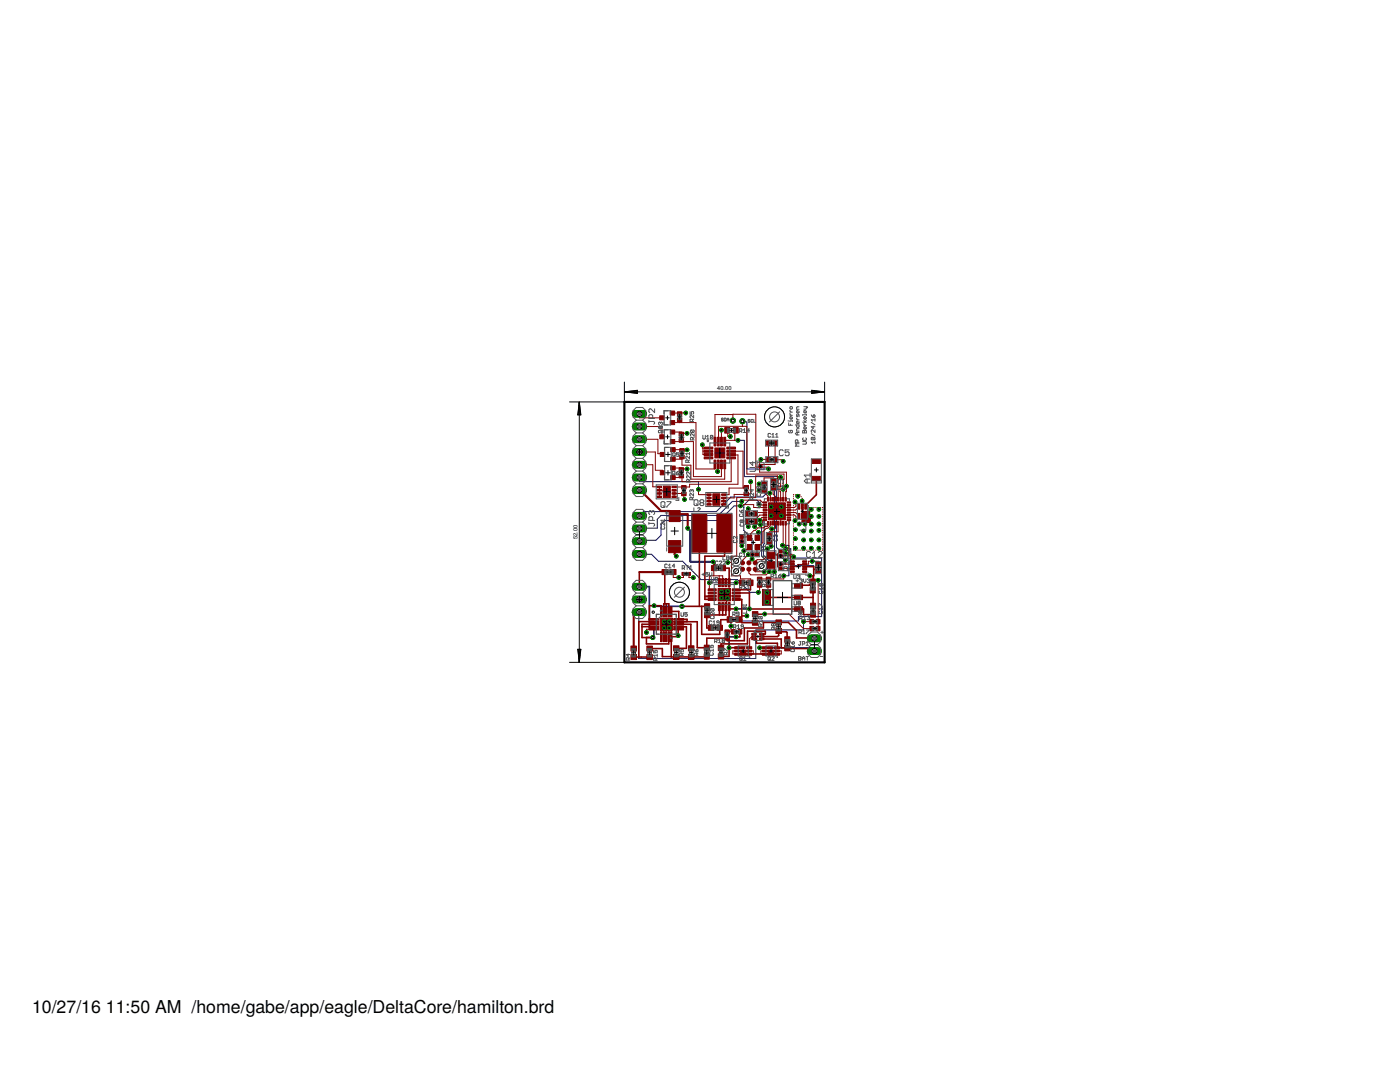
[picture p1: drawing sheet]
<svg xmlns="http://www.w3.org/2000/svg" width="279mm" height="216mm" viewBox="0 0 279 216" stroke-linecap="round" stroke-linejoin="round" font-family="sans-serif">
<defs><g id="words">
<g font-size="3.5">
<text x="6.4" y="202.2">10/27/16</text>
<text x="21.1" y="202.2">11:50 AM /home/gabe/app/eagle/DeltaCore/hamilton.brd</text>
</g>
<g font-size="1.1">
<text x="143.1" y="77.9">40.00</text>
<text x="115.3" y="107.6" transform="rotate(-90 115.3 107.6)">52.00</text>
</g>
</g></defs>
<path d="M127.6 117.1h.1M127.6 117.1h2v8h.9v2.1h-.2M130.5 120.9v.1h5.6M146.9 127.1h-1.4v2.1M146.9 121.5h2.7M151.6 129.3h10.2" fill="none" stroke="#000080" stroke-width=".32"/>
<g fill="none" stroke="#000080" stroke-width=".2">
<path d="M127.6 95.3v.8h11.8v1.5M147.3 87.9h1.2v7.2h7.3v.1M148.2 84.1v.1h.9v9.4h4.3M153.6 98.4h-.6l-.8 .8h-6.3l-2.9 2.9h-14.6l-.8 .8M156.3 97.6h-1.3v11.6l.7 .7 1.1 .5M157 97h-2.4v13.4l2.1 1.4M127.6 110.5l2.4 .1 1.4 1.4h4.8l3.7 3.7h7.3l2.5 2.5h1.6M141.6 116.3h5.3M147.8 100.9h-1.3l-2.9 3h-10.9l-.8 .7v2.2l-1 1h-3.1l-.2 .2M148 100.1h-1.9l-2.8 2.7h-11.4l-.7 .8v1.8l-3.6 .1M148.4 101.3h.1M151.5 100.6v-.4l-.5-.4h-1.6l-1 1v5l1.7 1.7v4"/>
<path d="M151.6 103.8l.9 .1-.1 6.9 1.2 1.3v1.9l-.1 .1M151.7 104.7h.3v6.2l1.1 1.2v1.4l-.6 .6M156.2 108.8h1.2v.7h.4v3.4h4.6v2.9h.9M156.8 109.5v.3h.6v5.1h-1M158.4 111.1v.3h5.6v11.6h-4.7v.9h-13.4v1M127.1 122.2h.5M127.5 122.2v9.2h23.3v-5.7h9.6v-1.7M161.8 129.3l.7 .6"/>
</g>
<path d="M137.2 105.4l.6 .5v6.1l.1 .1h4.4" fill="none" stroke="#000080" stroke-width=".42"/>
<path d="M161.8 127.4h1.5" fill="none" stroke="#008000" stroke-width="1.5"/>
<circle cx="162.5" cy="127.4" r=".51" fill="#fff" stroke="#000" stroke-width=".2"/>
<path d="M161.8 129.9h1.5" fill="none" stroke="#008000" stroke-width="1.5"/>
<circle cx="162.5" cy="129.9" r=".51" fill="#fff" stroke="#000" stroke-width=".2"/>
<path d="M126.8 122.2h1.6" fill="none" stroke="#008000" stroke-width="1.5"/>
<circle cx="127.6" cy="122.2" r=".51" fill="#fff" stroke="#000" stroke-width=".2"/>
<path d="M126.8 119.6h1.6" fill="none" stroke="#008000" stroke-width="1.5"/>
<circle cx="127.6" cy="119.6" r=".51" fill="#fff" stroke="#000" stroke-width=".2"/>
<path d="M126.8 117.1h1.6" fill="none" stroke="#008000" stroke-width="1.5"/>
<circle cx="127.6" cy="117.1" r=".51" fill="#fff" stroke="#000" stroke-width=".2"/>
<path d="M126.9 82.6h1.5" fill="none" stroke="#008000" stroke-width="1.5"/>
<circle cx="127.6" cy="82.6" r=".51" fill="#fff" stroke="#000" stroke-width=".2"/>
<path d="M126.9 85.1h1.5" fill="none" stroke="#008000" stroke-width="1.5"/>
<circle cx="127.6" cy="85.1" r=".51" fill="#fff" stroke="#000" stroke-width=".2"/>
<path d="M126.9 87.7h1.5" fill="none" stroke="#008000" stroke-width="1.5"/>
<circle cx="127.6" cy="87.7" r=".51" fill="#fff" stroke="#000" stroke-width=".2"/>
<path d="M126.9 90.2h1.5" fill="none" stroke="#008000" stroke-width="1.5"/>
<circle cx="127.6" cy="90.2" r=".51" fill="#fff" stroke="#000" stroke-width=".2"/>
<path d="M126.9 92.7h1.5" fill="none" stroke="#008000" stroke-width="1.5"/>
<circle cx="127.6" cy="92.7" r=".51" fill="#fff" stroke="#000" stroke-width=".2"/>
<path d="M126.9 95.3h1.5" fill="none" stroke="#008000" stroke-width="1.5"/>
<circle cx="127.6" cy="95.3" r=".51" fill="#fff" stroke="#000" stroke-width=".2"/>
<path d="M126.9 97.8h1.5" fill="none" stroke="#008000" stroke-width="1.5"/>
<circle cx="127.6" cy="97.8" r=".51" fill="#fff" stroke="#000" stroke-width=".2"/>
<path d="M126.9 102.9h1.5" fill="none" stroke="#008000" stroke-width="1.5"/>
<circle cx="127.6" cy="102.9" r=".51" fill="#fff" stroke="#000" stroke-width=".2"/>
<path d="M126.9 105.5h1.5" fill="none" stroke="#008000" stroke-width="1.5"/>
<circle cx="127.6" cy="105.5" r=".51" fill="#fff" stroke="#000" stroke-width=".2"/>
<path d="M126.9 108h1.5" fill="none" stroke="#008000" stroke-width="1.5"/>
<circle cx="127.6" cy="108" r=".51" fill="#fff" stroke="#000" stroke-width=".2"/>
<path d="M126.9 110.5h1.5" fill="none" stroke="#008000" stroke-width="1.5"/>
<circle cx="127.6" cy="110.5" r=".51" fill="#fff" stroke="#000" stroke-width=".2"/>
<circle cx="158.7" cy="105.7" r=".36" fill="#008000" stroke="#008000" stroke-width=".2"/>
<circle cx="158.7" cy="105.7" r=".15" fill="#fff" stroke="#000" stroke-width=".2"/>
<circle cx="158.7" cy="107.5" r=".36" fill="#008000" stroke="#008000" stroke-width=".2"/>
<circle cx="158.7" cy="107.5" r=".15" fill="#fff" stroke="#000" stroke-width=".2"/>
<circle cx="158.7" cy="109.4" r=".36" fill="#008000" stroke="#008000" stroke-width=".2"/>
<circle cx="158.7" cy="109.4" r=".15" fill="#fff" stroke="#000" stroke-width=".2"/>
<circle cx="160.4" cy="109.4" r=".36" fill="#008000" stroke="#008000" stroke-width=".2"/>
<circle cx="160.4" cy="109.4" r=".15" fill="#fff" stroke="#000" stroke-width=".2"/>
<circle cx="160.4" cy="107.7" r=".36" fill="#008000" stroke="#008000" stroke-width=".2"/>
<circle cx="160.4" cy="107.7" r=".15" fill="#fff" stroke="#000" stroke-width=".2"/>
<circle cx="160.4" cy="106" r=".36" fill="#008000" stroke="#008000" stroke-width=".2"/>
<circle cx="160.4" cy="106" r=".15" fill="#fff" stroke="#000" stroke-width=".2"/>
<circle cx="158.7" cy="103.9" r=".36" fill="#008000" stroke="#008000" stroke-width=".2"/>
<circle cx="158.7" cy="103.9" r=".15" fill="#fff" stroke="#000" stroke-width=".2"/>
<circle cx="159.5" cy="104.6" r=".36" fill="#008000" stroke="#008000" stroke-width=".2"/>
<circle cx="159.5" cy="104.6" r=".15" fill="#fff" stroke="#000" stroke-width=".2"/>
<circle cx="160.6" cy="104.6" r=".36" fill="#008000" stroke="#008000" stroke-width=".2"/>
<circle cx="160.6" cy="104.6" r=".15" fill="#fff" stroke="#000" stroke-width=".2"/>
<circle cx="161.9" cy="104.6" r=".36" fill="#008000" stroke="#008000" stroke-width=".2"/>
<circle cx="161.9" cy="104.6" r=".15" fill="#fff" stroke="#000" stroke-width=".2"/>
<circle cx="161.9" cy="103" r=".36" fill="#008000" stroke="#008000" stroke-width=".2"/>
<circle cx="161.9" cy="103" r=".15" fill="#fff" stroke="#000" stroke-width=".2"/>
<circle cx="161.9" cy="101.6" r=".36" fill="#008000" stroke="#008000" stroke-width=".2"/>
<circle cx="161.9" cy="101.6" r=".15" fill="#fff" stroke="#000" stroke-width=".2"/>
<circle cx="163.4" cy="101.6" r=".36" fill="#008000" stroke="#008000" stroke-width=".2"/>
<circle cx="163.4" cy="101.6" r=".15" fill="#fff" stroke="#000" stroke-width=".2"/>
<circle cx="163.4" cy="103" r=".36" fill="#008000" stroke="#008000" stroke-width=".2"/>
<circle cx="163.4" cy="103" r=".15" fill="#fff" stroke="#000" stroke-width=".2"/>
<circle cx="163.4" cy="104.6" r=".36" fill="#008000" stroke="#008000" stroke-width=".2"/>
<circle cx="163.4" cy="104.6" r=".15" fill="#fff" stroke="#000" stroke-width=".2"/>
<circle cx="163.4" cy="105.8" r=".36" fill="#008000" stroke="#008000" stroke-width=".2"/>
<circle cx="163.4" cy="105.8" r=".15" fill="#fff" stroke="#000" stroke-width=".2"/>
<circle cx="163.4" cy="107.7" r=".36" fill="#008000" stroke="#008000" stroke-width=".2"/>
<circle cx="163.4" cy="107.7" r=".15" fill="#fff" stroke="#000" stroke-width=".2"/>
<circle cx="161.9" cy="106" r=".36" fill="#008000" stroke="#008000" stroke-width=".2"/>
<circle cx="161.9" cy="106" r=".15" fill="#fff" stroke="#000" stroke-width=".2"/>
<circle cx="161.9" cy="107.7" r=".36" fill="#008000" stroke="#008000" stroke-width=".2"/>
<circle cx="161.9" cy="107.7" r=".15" fill="#fff" stroke="#000" stroke-width=".2"/>
<circle cx="161.9" cy="109.4" r=".36" fill="#008000" stroke="#008000" stroke-width=".2"/>
<circle cx="161.9" cy="109.4" r=".15" fill="#fff" stroke="#000" stroke-width=".2"/>
<circle cx="163.4" cy="109.4" r=".36" fill="#008000" stroke="#008000" stroke-width=".2"/>
<circle cx="163.4" cy="109.4" r=".15" fill="#fff" stroke="#000" stroke-width=".2"/>
<circle cx="158.7" cy="100.2" r=".36" fill="#008000" stroke="#008000" stroke-width=".2"/>
<circle cx="158.7" cy="100.2" r=".15" fill="#fff" stroke="#000" stroke-width=".2"/>
<circle cx="159.2" cy="99" r=".36" fill="#008000" stroke="#008000" stroke-width=".2"/>
<circle cx="159.2" cy="99" r=".15" fill="#fff" stroke="#000" stroke-width=".2"/>
<circle cx="160.1" cy="100" r=".36" fill="#008000" stroke="#008000" stroke-width=".2"/>
<circle cx="160.1" cy="100" r=".15" fill="#fff" stroke="#000" stroke-width=".2"/>
<circle cx="149.3" cy="105.1" r=".36" fill="#008000" stroke="#008000" stroke-width=".2"/>
<circle cx="149.3" cy="105.1" r=".15" fill="#fff" stroke="#000" stroke-width=".2"/>
<circle cx="149.3" cy="101.5" r=".36" fill="#008000" stroke="#008000" stroke-width=".2"/>
<circle cx="149.3" cy="101.5" r=".15" fill="#fff" stroke="#000" stroke-width=".2"/>
<circle cx="153.9" cy="109" r=".36" fill="#008000" stroke="#008000" stroke-width=".2"/>
<circle cx="153.9" cy="109" r=".15" fill="#fff" stroke="#000" stroke-width=".2"/>
<circle cx="151.4" cy="106.2" r=".36" fill="#008000" stroke="#008000" stroke-width=".2"/>
<circle cx="151.4" cy="106.2" r=".15" fill="#fff" stroke="#000" stroke-width=".2"/>
<circle cx="149.3" cy="110.7" r=".36" fill="#008000" stroke="#008000" stroke-width=".2"/>
<circle cx="149.3" cy="110.7" r=".15" fill="#fff" stroke="#000" stroke-width=".2"/>
<circle cx="148.4" cy="109.9" r=".36" fill="#008000" stroke="#008000" stroke-width=".2"/>
<circle cx="148.4" cy="109.9" r=".15" fill="#fff" stroke="#000" stroke-width=".2"/>
<circle cx="148.1" cy="108.9" r=".36" fill="#008000" stroke="#008000" stroke-width=".2"/>
<circle cx="148.1" cy="108.9" r=".15" fill="#fff" stroke="#000" stroke-width=".2"/>
<circle cx="153.9" cy="102.9" r=".36" fill="#008000" stroke="#008000" stroke-width=".2"/>
<circle cx="153.9" cy="102.9" r=".15" fill="#fff" stroke="#000" stroke-width=".2"/>
<circle cx="153.9" cy="101.1" r=".36" fill="#008000" stroke="#008000" stroke-width=".2"/>
<circle cx="153.9" cy="101.1" r=".15" fill="#fff" stroke="#000" stroke-width=".2"/>
<circle cx="155.9" cy="102.9" r=".36" fill="#008000" stroke="#008000" stroke-width=".2"/>
<circle cx="155.9" cy="102.9" r=".15" fill="#fff" stroke="#000" stroke-width=".2"/>
<circle cx="155.9" cy="101.1" r=".36" fill="#008000" stroke="#008000" stroke-width=".2"/>
<circle cx="155.9" cy="101.1" r=".15" fill="#fff" stroke="#000" stroke-width=".2"/>
<circle cx="151.5" cy="96.6" r=".36" fill="#008000" stroke="#008000" stroke-width=".2"/>
<circle cx="151.5" cy="96.6" r=".15" fill="#fff" stroke="#000" stroke-width=".2"/>
<circle cx="154.5" cy="114.1" r=".36" fill="#008000" stroke="#008000" stroke-width=".2"/>
<circle cx="154.5" cy="114.1" r=".15" fill="#fff" stroke="#000" stroke-width=".2"/>
<circle cx="135.3" cy="126.8" r=".36" fill="#008000" stroke="#008000" stroke-width=".2"/>
<circle cx="135.3" cy="126.8" r=".15" fill="#fff" stroke="#000" stroke-width=".2"/>
<circle cx="133.6" cy="125.3" r=".36" fill="#008000" stroke="#008000" stroke-width=".2"/>
<circle cx="133.6" cy="125.3" r=".15" fill="#fff" stroke="#000" stroke-width=".2"/>
<circle cx="133.6" cy="124" r=".36" fill="#008000" stroke="#008000" stroke-width=".2"/>
<circle cx="133.6" cy="124" r=".15" fill="#fff" stroke="#000" stroke-width=".2"/>
<circle cx="132.6" cy="124" r=".36" fill="#008000" stroke="#008000" stroke-width=".2"/>
<circle cx="132.6" cy="124" r=".15" fill="#fff" stroke="#000" stroke-width=".2"/>
<circle cx="132.6" cy="125.3" r=".36" fill="#008000" stroke="#008000" stroke-width=".2"/>
<circle cx="132.6" cy="125.3" r=".15" fill="#fff" stroke="#000" stroke-width=".2"/>
<circle cx="153.1" cy="118.2" r=".36" fill="#008000" stroke="#008000" stroke-width=".2"/>
<circle cx="153.1" cy="118.2" r=".15" fill="#fff" stroke="#000" stroke-width=".2"/>
<circle cx="153.1" cy="120.1" r=".36" fill="#008000" stroke="#008000" stroke-width=".2"/>
<circle cx="153.1" cy="120.1" r=".15" fill="#fff" stroke="#000" stroke-width=".2"/>
<circle cx="145.2" cy="119.4" r=".36" fill="#008000" stroke="#008000" stroke-width=".2"/>
<circle cx="145.2" cy="119.4" r=".15" fill="#fff" stroke="#000" stroke-width=".2"/>
<circle cx="144" cy="119.3" r=".36" fill="#008000" stroke="#008000" stroke-width=".2"/>
<circle cx="144" cy="119.3" r=".15" fill="#fff" stroke="#000" stroke-width=".2"/>
<circle cx="144" cy="118.1" r=".36" fill="#008000" stroke="#008000" stroke-width=".2"/>
<circle cx="144" cy="118.1" r=".15" fill="#fff" stroke="#000" stroke-width=".2"/>
<circle cx="145.2" cy="118" r=".36" fill="#008000" stroke="#008000" stroke-width=".2"/>
<circle cx="145.2" cy="118" r=".15" fill="#fff" stroke="#000" stroke-width=".2"/>
<circle cx="162.1" cy="112" r=".36" fill="#008000" stroke="#008000" stroke-width=".2"/>
<circle cx="162.1" cy="112" r=".15" fill="#fff" stroke="#000" stroke-width=".2"/>
<circle cx="152.6" cy="122.5" r=".36" fill="#008000" stroke="#008000" stroke-width=".2"/>
<circle cx="152.6" cy="122.5" r=".15" fill="#fff" stroke="#000" stroke-width=".2"/>
<circle cx="156.3" cy="92.1" r=".36" fill="#008000" stroke="#008000" stroke-width=".2"/>
<circle cx="156.3" cy="92.1" r=".15" fill="#fff" stroke="#000" stroke-width=".2"/>
<circle cx="145.8" cy="87.1" r=".36" fill="#008000" stroke="#008000" stroke-width=".2"/>
<circle cx="145.8" cy="87.1" r=".15" fill="#fff" stroke="#000" stroke-width=".2"/>
<circle cx="145.5" cy="129.2" r=".36" fill="#008000" stroke="#008000" stroke-width=".2"/>
<circle cx="145.5" cy="129.2" r=".15" fill="#fff" stroke="#000" stroke-width=".2"/>
<circle cx="146.9" cy="127.1" r=".36" fill="#008000" stroke="#008000" stroke-width=".2"/>
<circle cx="146.9" cy="127.1" r=".15" fill="#fff" stroke="#000" stroke-width=".2"/>
<circle cx="136.9" cy="82.4" r=".36" fill="#008000" stroke="#008000" stroke-width=".2"/>
<circle cx="136.9" cy="82.4" r=".15" fill="#fff" stroke="#000" stroke-width=".2"/>
<circle cx="137.1" cy="86.5" r=".36" fill="#008000" stroke="#008000" stroke-width=".2"/>
<circle cx="137.1" cy="86.5" r=".15" fill="#fff" stroke="#000" stroke-width=".2"/>
<circle cx="137.1" cy="89.8" r=".36" fill="#008000" stroke="#008000" stroke-width=".2"/>
<circle cx="137.1" cy="89.8" r=".15" fill="#fff" stroke="#000" stroke-width=".2"/>
<circle cx="137.1" cy="93.6" r=".36" fill="#008000" stroke="#008000" stroke-width=".2"/>
<circle cx="137.1" cy="93.6" r=".15" fill="#fff" stroke="#000" stroke-width=".2"/>
<circle cx="136.6" cy="99.7" r=".36" fill="#008000" stroke="#008000" stroke-width=".2"/>
<circle cx="136.6" cy="99.7" r=".15" fill="#fff" stroke="#000" stroke-width=".2"/>
<circle cx="140.2" cy="88.8" r=".36" fill="#008000" stroke="#008000" stroke-width=".2"/>
<circle cx="140.2" cy="88.8" r=".15" fill="#fff" stroke="#000" stroke-width=".2"/>
<circle cx="149.8" cy="96.1" r=".36" fill="#008000" stroke="#008000" stroke-width=".2"/>
<circle cx="149.8" cy="96.1" r=".15" fill="#fff" stroke="#000" stroke-width=".2"/>
<circle cx="143.2" cy="94.1" r=".36" fill="#008000" stroke="#008000" stroke-width=".2"/>
<circle cx="143.2" cy="94.1" r=".15" fill="#fff" stroke="#000" stroke-width=".2"/>
<circle cx="135.5" cy="115.2" r=".36" fill="#008000" stroke="#008000" stroke-width=".2"/>
<circle cx="135.5" cy="115.2" r=".15" fill="#fff" stroke="#000" stroke-width=".2"/>
<circle cx="135" cy="111" r=".36" fill="#008000" stroke="#008000" stroke-width=".2"/>
<circle cx="135" cy="111" r=".15" fill="#fff" stroke="#000" stroke-width=".2"/>
<circle cx="153.1" cy="109.5" r=".36" fill="#008000" stroke="#008000" stroke-width=".2"/>
<circle cx="153.1" cy="109.5" r=".15" fill="#fff" stroke="#000" stroke-width=".2"/>
<circle cx="150.6" cy="105.1" r=".36" fill="#008000" stroke="#008000" stroke-width=".2"/>
<circle cx="150.6" cy="105.1" r=".15" fill="#fff" stroke="#000" stroke-width=".2"/>
<circle cx="151.5" cy="97.8" r=".36" fill="#008000" stroke="#008000" stroke-width=".2"/>
<circle cx="151.5" cy="97.8" r=".15" fill="#fff" stroke="#000" stroke-width=".2"/>
<circle cx="161.6" cy="114.9" r=".36" fill="#008000" stroke="#008000" stroke-width=".2"/>
<circle cx="161.6" cy="114.9" r=".15" fill="#fff" stroke="#000" stroke-width=".2"/>
<circle cx="151.8" cy="91.7" r=".36" fill="#008000" stroke="#008000" stroke-width=".2"/>
<circle cx="151.8" cy="91.7" r=".15" fill="#fff" stroke="#000" stroke-width=".2"/>
<circle cx="144" cy="85.8" r=".36" fill="#008000" stroke="#008000" stroke-width=".2"/>
<circle cx="144" cy="85.8" r=".15" fill="#fff" stroke="#000" stroke-width=".2"/>
<circle cx="154" cy="105.5" r=".36" fill="#008000" stroke="#008000" stroke-width=".2"/>
<circle cx="154" cy="105.5" r=".15" fill="#fff" stroke="#000" stroke-width=".2"/>
<circle cx="151.7" cy="104.7" r=".36" fill="#008000" stroke="#008000" stroke-width=".2"/>
<circle cx="151.7" cy="104.7" r=".15" fill="#fff" stroke="#000" stroke-width=".2"/>
<circle cx="152.5" cy="114.1" r=".36" fill="#008000" stroke="#008000" stroke-width=".2"/>
<circle cx="152.5" cy="114.1" r=".15" fill="#fff" stroke="#000" stroke-width=".2"/>
<circle cx="151.6" cy="103.8" r=".36" fill="#008000" stroke="#008000" stroke-width=".2"/>
<circle cx="151.6" cy="103.8" r=".15" fill="#fff" stroke="#000" stroke-width=".2"/>
<circle cx="153.5" cy="114.1" r=".36" fill="#008000" stroke="#008000" stroke-width=".2"/>
<circle cx="153.5" cy="114.1" r=".15" fill="#fff" stroke="#000" stroke-width=".2"/>
<circle cx="156.7" cy="111.8" r=".36" fill="#008000" stroke="#008000" stroke-width=".2"/>
<circle cx="156.7" cy="111.8" r=".15" fill="#fff" stroke="#000" stroke-width=".2"/>
<circle cx="146.3" cy="83.9" r=".51" fill="#008000" stroke="#008000" stroke-width=".2"/>
<circle cx="146.3" cy="83.9" r=".3" fill="#fff" stroke="#000" stroke-width=".2"/>
<circle cx="157" cy="97" r=".36" fill="#008000" stroke="#008000" stroke-width=".2"/>
<circle cx="157" cy="97" r=".15" fill="#fff" stroke="#000" stroke-width=".2"/>
<circle cx="156.8" cy="110.4" r=".36" fill="#008000" stroke="#008000" stroke-width=".2"/>
<circle cx="156.8" cy="110.4" r=".15" fill="#fff" stroke="#000" stroke-width=".2"/>
<circle cx="148.2" cy="84.1" r=".51" fill="#008000" stroke="#008000" stroke-width=".2"/>
<circle cx="148.2" cy="84.1" r=".3" fill="#fff" stroke="#000" stroke-width=".2"/>
<circle cx="156.3" cy="97.6" r=".36" fill="#008000" stroke="#008000" stroke-width=".2"/>
<circle cx="156.3" cy="97.6" r=".15" fill="#fff" stroke="#000" stroke-width=".2"/>
<circle cx="153.4" cy="93.6" r=".36" fill="#008000" stroke="#008000" stroke-width=".2"/>
<circle cx="153.4" cy="93.6" r=".15" fill="#fff" stroke="#000" stroke-width=".2"/>
<circle cx="151.5" cy="100.6" r=".36" fill="#008000" stroke="#008000" stroke-width=".2"/>
<circle cx="151.5" cy="100.6" r=".15" fill="#fff" stroke="#000" stroke-width=".2"/>
<circle cx="150.1" cy="111.5" r=".36" fill="#008000" stroke="#008000" stroke-width=".2"/>
<circle cx="150.1" cy="111.5" r=".15" fill="#fff" stroke="#000" stroke-width=".2"/>
<circle cx="130.3" cy="127.2" r=".4" fill="#008000" stroke="#008000" stroke-width=".2"/>
<circle cx="130.3" cy="127.2" r=".21" fill="#fff" stroke="#000" stroke-width=".2"/>
<circle cx="138.4" cy="115.3" r=".36" fill="#008000" stroke="#008000" stroke-width=".2"/>
<circle cx="138.4" cy="115.3" r=".15" fill="#fff" stroke="#000" stroke-width=".2"/>
<circle cx="129" cy="126.2" r=".36" fill="#008000" stroke="#008000" stroke-width=".2"/>
<circle cx="129" cy="126.2" r=".15" fill="#fff" stroke="#000" stroke-width=".2"/>
<circle cx="151.6" cy="129.3" r=".36" fill="#008000" stroke="#008000" stroke-width=".2"/>
<circle cx="151.6" cy="129.3" r=".15" fill="#fff" stroke="#000" stroke-width=".2"/>
<circle cx="136.1" cy="121" r=".4" fill="#008000" stroke="#008000" stroke-width=".2"/>
<circle cx="136.1" cy="121" r=".21" fill="#fff" stroke="#000" stroke-width=".2"/>
<circle cx="149.6" cy="121.5" r=".36" fill="#008000" stroke="#008000" stroke-width=".2"/>
<circle cx="149.6" cy="121.5" r=".15" fill="#fff" stroke="#000" stroke-width=".2"/>
<circle cx="146.9" cy="121.5" r=".36" fill="#008000" stroke="#008000" stroke-width=".2"/>
<circle cx="146.9" cy="121.5" r=".15" fill="#fff" stroke="#000" stroke-width=".2"/>
<circle cx="130.5" cy="120.9" r=".36" fill="#008000" stroke="#008000" stroke-width=".2"/>
<circle cx="130.5" cy="120.9" r=".15" fill="#fff" stroke="#000" stroke-width=".2"/>
<circle cx="149.1" cy="122.9" r=".36" fill="#008000" stroke="#008000" stroke-width=".2"/>
<circle cx="149.1" cy="122.9" r=".15" fill="#fff" stroke="#000" stroke-width=".2"/>
<circle cx="142.3" cy="112.1" r=".36" fill="#008000" stroke="#008000" stroke-width=".2"/>
<circle cx="142.3" cy="112.1" r=".15" fill="#fff" stroke="#000" stroke-width=".2"/>
<circle cx="137.2" cy="105.4" r=".36" fill="#008000" stroke="#008000" stroke-width=".2"/>
<circle cx="137.2" cy="105.4" r=".15" fill="#fff" stroke="#000" stroke-width=".2"/>
<circle cx="146.9" cy="116.3" r=".36" fill="#008000" stroke="#008000" stroke-width=".2"/>
<circle cx="146.9" cy="116.3" r=".15" fill="#fff" stroke="#000" stroke-width=".2"/>
<circle cx="141.6" cy="116.3" r=".36" fill="#008000" stroke="#008000" stroke-width=".2"/>
<circle cx="141.6" cy="116.3" r=".15" fill="#fff" stroke="#000" stroke-width=".2"/>
<circle cx="145.2" cy="112.2" r=".36" fill="#008000" stroke="#008000" stroke-width=".2"/>
<circle cx="145.2" cy="112.2" r=".15" fill="#fff" stroke="#000" stroke-width=".2"/>
<circle cx="147.3" cy="87.9" r=".36" fill="#008000" stroke="#008000" stroke-width=".2"/>
<circle cx="147.3" cy="87.9" r=".15" fill="#fff" stroke="#000" stroke-width=".2"/>
<circle cx="155.8" cy="95.2" r=".36" fill="#008000" stroke="#008000" stroke-width=".2"/>
<circle cx="155.8" cy="95.2" r=".15" fill="#fff" stroke="#000" stroke-width=".2"/>
<circle cx="153.6" cy="98.4" r=".36" fill="#008000" stroke="#008000" stroke-width=".2"/>
<circle cx="153.6" cy="98.4" r=".15" fill="#fff" stroke="#000" stroke-width=".2"/>
<circle cx="151.3" cy="118.2" r=".36" fill="#008000" stroke="#008000" stroke-width=".2"/>
<circle cx="151.3" cy="118.2" r=".15" fill="#fff" stroke="#000" stroke-width=".2"/>
<circle cx="156.4" cy="114.9" r=".36" fill="#008000" stroke="#008000" stroke-width=".2"/>
<circle cx="156.4" cy="114.9" r=".15" fill="#fff" stroke="#000" stroke-width=".2"/>
<circle cx="156.8" cy="109.5" r=".36" fill="#008000" stroke="#008000" stroke-width=".2"/>
<circle cx="156.8" cy="109.5" r=".15" fill="#fff" stroke="#000" stroke-width=".2"/>
<circle cx="145.9" cy="124.9" r=".36" fill="#008000" stroke="#008000" stroke-width=".2"/>
<circle cx="145.9" cy="124.9" r=".15" fill="#fff" stroke="#000" stroke-width=".2"/>
<circle cx="158.4" cy="111.1" r=".36" fill="#008000" stroke="#008000" stroke-width=".2"/>
<circle cx="158.4" cy="111.1" r=".15" fill="#fff" stroke="#000" stroke-width=".2"/>
<circle cx="160.4" cy="124" r=".36" fill="#008000" stroke="#008000" stroke-width=".2"/>
<circle cx="160.4" cy="124" r=".15" fill="#fff" stroke="#000" stroke-width=".2"/>
<circle cx="163.3" cy="115.8" r=".36" fill="#008000" stroke="#008000" stroke-width=".2"/>
<circle cx="163.3" cy="115.8" r=".15" fill="#fff" stroke="#000" stroke-width=".2"/>
<circle cx="156.2" cy="108.8" r=".36" fill="#008000" stroke="#008000" stroke-width=".2"/>
<circle cx="156.2" cy="108.8" r=".15" fill="#fff" stroke="#000" stroke-width=".2"/>
<circle cx="139.4" cy="97.6" r=".36" fill="#008000" stroke="#008000" stroke-width=".2"/>
<circle cx="139.4" cy="97.6" r=".15" fill="#fff" stroke="#000" stroke-width=".2"/>
<circle cx="147.8" cy="100.9" r=".36" fill="#008000" stroke="#008000" stroke-width=".2"/>
<circle cx="147.8" cy="100.9" r=".15" fill="#fff" stroke="#000" stroke-width=".2"/>
<circle cx="148" cy="100.1" r=".36" fill="#008000" stroke="#008000" stroke-width=".2"/>
<circle cx="148" cy="100.1" r=".15" fill="#fff" stroke="#000" stroke-width=".2"/>
<g fill="#800000" stroke="#800000" stroke-width=".2">
<path d="M153.2 104.1h.2v.7h-.2z"/>
<path d="M153.7 104.1h.2v.7h-.2z"/>
<path d="M154.2 104.1h.2v.7h-.2z"/>
<path d="M154.7 104.1h.2v.7h-.2z"/>
<path d="M155.2 104.1h.2v.7h-.2z"/>
<path d="M155.7 104.1h.2v.7h-.2z"/>
<path d="M156.2 104.1h.2v.7h-.2z"/>
<path d="M156.7 104.1h.2v.7h-.2z"/>
<path d="M153.2 99.3h.2v.7h-.2z"/>
<path d="M153.7 99.3h.2v.7h-.2z"/>
<path d="M154.2 99.3h.2v.7h-.2z"/>
<path d="M154.7 99.3h.2v.7h-.2z"/>
<path d="M155.2 99.3h.2v.7h-.2z"/>
<path d="M155.7 99.3h.2v.7h-.2z"/>
<path d="M156.2 99.3h.2v.7h-.2z"/>
<path d="M156.7 99.3h.2v.7h-.2z"/>
<path d="M157.1 103.6h.7v.3h-.7z"/>
<path d="M157.1 103.1h.7v.3h-.7z"/>
<path d="M157.1 102.6h.7v.3h-.7z"/>
<path d="M157.1 102.2h.7v.2h-.7z"/>
<path d="M157.1 101.6h.7v.3h-.7z"/>
<path d="M157.1 101.1h.7v.3h-.7z"/>
<path d="M157.1 100.6h.7v.3h-.7z"/>
<path d="M157.1 100.1h.7v.3h-.7z"/>
<path d="M152.3 103.6h.7v.3h-.7z"/>
<path d="M152.3 103.1h.7v.3h-.7z"/>
<path d="M152.3 102.6h.7v.3h-.7z"/>
<path d="M152.3 102.2h.7v.2h-.7z"/>
<path d="M152.3 101.6h.7v.3h-.7z"/>
<path d="M152.3 101.1h.7v.3h-.7z"/>
<path d="M152.3 100.6h.7v.3h-.7z"/>
<path d="M152.3 100.1h.7v.3h-.7z"/>
<path d="M153.4 100.3h3.3v3.4h-3.3z"/>
<path d="M150.7 106.8h.9v1h-.9z"/>
<path d="M150.7 108.6h.9v1.1h-.9z"/>
<path d="M149.1 106.8h.9v1h-.9z"/>
<path d="M149.1 108.6h.9v1.1h-.9z"/>
<path d="M159.3 100.6h.3v1h-.3z"/>
<path d="M160 100.6h.3v1h-.3z"/>
<path d="M160.6 100.6h.4v1h-.4z"/>
<path d="M160.6 102.4h.4v1.1h-.4z"/>
<path d="M160 102.4h.3v1.1h-.3z"/>
<path d="M159.3 102.4h.3v1.1h-.3z"/>
<path d="M162.1 95.1h1.6v.8h-1.6z"/>
<path d="M162.1 91.7h1.6v.8h-1.6z"/>
<path d="M149.9 110.4h.6v.5h-.6z"/>
<path d="M150.8 110.4h.6v.5h-.6z"/>
<path d="M147.8 107.7h.5v.6h-.5z"/>
<path d="M147.8 106.8h.5v.6h-.5z"/>
<path d="M157.7 113.9h.8v.3h-.8z"/>
<path d="M157.7 113.4h.8v.3h-.8z"/>
<path d="M157.7 112.9h.8v.3h-.8z"/>
<path d="M157.7 112.4h.8v.3h-.8z"/>
<path d="M157.7 111.9h.8v.3h-.8z"/>
<path d="M160.2 113.9h.8v.3h-.8z"/>
<path d="M160.2 113.4h.8v.3h-.8z"/>
<path d="M160.2 112.9h.8v.3h-.8z"/>
<path d="M160.2 112.4h.8v.3h-.8z"/>
<path d="M160.2 111.9h.8v.3h-.8z"/>
<path d="M155.5 112.3h.6v.6h-.6z"/>
<path d="M155.5 113.1h.6v.6h-.6z"/>
<path d="M155.5 110.6h.6v.6h-.6z"/>
<path d="M155.5 109.7h.6v.6h-.6z"/>
<path d="M153.2 112.1h1.4v1.3h-1.4z"/>
<path d="M153.2 110.2h1.4v1.3h-1.4z"/>
<path d="M154.3 91.3h.7v.9h-.7z"/>
<path d="M153 91.3h.7v.9h-.7z"/>
<path d="M153.1 106.5h.9v.7h-.9z"/>
<path d="M153.1 107.8h.9v.7h-.9z"/>
<path d="M148.9 102.1h.8v.9h-.8z"/>
<path d="M150.3 102.1h.7v.9h-.7z"/>
<path d="M150.3 103.6h.7v.9h-.7z"/>
<path d="M148.9 103.6h.8v.9h-.8z"/>
<path d="M154 95.7h.9v.7h-.9z"/>
<path d="M154 97h.9v.7h-.9z"/>
<path d="M152.1 97.5h.9v.7h-.9z"/>
<path d="M152.1 96.2h.9v.7h-.9z"/>
<path d="M153 88h.7v.9h-.7z"/>
<path d="M154.3 88h.7v.9h-.7z"/>
<path d="M162.9 113.6h.9v.7h-.9z"/>
<path d="M162.9 112.2h.9v.8h-.9z"/>
<path d="M132.1 113.6h1.1v1.1h-1.1z"/>
<path d="M133.8 113.6h1.1v1.1h-1.1z"/>
<path d="M134.4 130.6h1.1v1h-1.1z"/>
<path d="M134.4 128.9h1.1v1h-1.1z"/>
<path d="M137.4 130.6h1.1v1h-1.1z"/>
<path d="M137.4 128.9h1.1v1h-1.1z"/>
<path d="M140.5 128.7h1.1v1.1h-1.1z"/>
<path d="M140.5 130.4h1.1v1.1h-1.1z"/>
<path d="M136.1 114.2h.6v.6h-.6z"/>
<path d="M137.2 114.2h.6v.6h-.6z"/>
<path d="M143.3 130.5h1.1v1h-1.1z"/>
<path d="M143.3 128.8h1.1v1h-1.1z"/>
<path d="M146.6 130.4h1v.3h-1z"/>
<path d="M146.6 129.7h1v.4h-1z"/>
<path d="M146.6 129.1h1v.3h-1z"/>
<path d="M149 130.4h1v.3h-1z"/>
<path d="M149 129.7h1v.4h-1z"/>
<path d="M149 129.1h1v.3h-1z"/>
<path d="M147.8 129.7h1.1v1.1h-1.1z"/>
<path d="M147.8 129.1h.9v.3h-.9z"/>
<path d="M152.1 130.4h1.1v.3h-1.1z"/>
<path d="M152.1 129.7h1.1v.4h-1.1z"/>
<path d="M152.1 129.1h1.1v.3h-1.1z"/>
<path d="M154.6 130.4h1v.3h-1z"/>
<path d="M154.6 129.7h1v.4h-1z"/>
<path d="M154.6 129.1h1v.3h-1z"/>
<path d="M153.3 129.7h1.1v1.1h-1.1z"/>
<path d="M153.3 129.1h.9v.3h-.9z"/>
<path d="M151.6 126.9h.9v.2h-.9z"/>
<path d="M151.6 127.4h.9v.3h-.9z"/>
<path d="M151.6 126.4h.9v.3h-.9z"/>
<path d="M150 126.4h.9v.3h-.9z"/>
<path d="M150 126.9h.9v.2h-.9z"/>
<path d="M150 127.4h.9v.3h-.9z"/>
<path d="M156.6 127.1h1v1.1h-1z"/>
<path d="M156.6 128.8h1v1.1h-1z"/>
<path d="M154.9 125.4h1.1v1h-1.1z"/>
<path d="M154.9 123.7h1.1v1h-1.1z"/>
<path d="M161.8 122h1v1.1h-1z"/>
<path d="M161.8 120.4h1v1.1h-1z"/>
<path d="M158.6 121.1h1.6v.9h-1.6z"/>
<path d="M158.6 118.8h1.6v.9h-1.6z"/>
<path d="M158.6 116.5h1.6v.8h-1.6z"/>
<path d="M152.2 117.6h1.6v3.2h-1.6z"/>
<path d="M161.7 115.5h1v1.1h-1z"/>
<path d="M161.7 117.2h1v1.1h-1z"/>
<path d="M146.1 118.1h1.6v.4h-1.6z"/>
<path d="M146.1 117.5h1.6v.4h-1.6z"/>
<path d="M146.1 118.8h1.6v.4h-1.6z"/>
<path d="M146.1 119.4h1.6v.4h-1.6z"/>
<path d="M141.3 118.8h1.6v.4h-1.6z"/>
<path d="M141.3 119.4h1.6v.4h-1.6z"/>
<path d="M141.3 118.1h1.6v.4h-1.6z"/>
<path d="M141.3 117.5h1.6v.4h-1.6z"/>
<path d="M144 115.4h.4v1.7h-.4z"/>
<path d="M143.4 115.4h.4v1.7h-.4z"/>
<path d="M144.7 115.4h.4v1.7h-.4z"/>
<path d="M145.3 115.4h.4v1.7h-.4z"/>
<path d="M144.7 120.2h.4v1.7h-.4z"/>
<path d="M145.3 120.2h.4v1.7h-.4z"/>
<path d="M144 120.2h.4v1.7h-.4z"/>
<path d="M143.4 120.2h.4v1.7h-.4z"/>
<path d="M143.3 117.4h2.5v2.5h-2.5z"/>
<path d="M143.1 124.8h1.1v1h-1.1z"/>
<path d="M141.4 124.8h1.1v1h-1.1z"/>
<path d="M146.8 123.1h1v1.1h-1z"/>
<path d="M145.1 123.1h1v1.1h-1z"/>
<path d="M150.2 122h1.1v1.1h-1.1z"/>
<path d="M150.2 123.7h1.1v1.1h-1.1z"/>
<path d="M140.6 120.5h1v1.1h-1z"/>
<path d="M140.6 122.2h1v1.1h-1z"/>
<path d="M133.4 107.9h2.4v2.4h-2.4z"/>
<path d="M133.5 101.9h2.2v2.2h-2.2z"/>
<path d="M142 112.9h1.1v1h-1.1z"/>
<path d="M143.7 112.9h1.1v1h-1.1z"/>
<path d="M149.3 115.7h1v1.1h-1z"/>
<path d="M147.6 115.7h1v1.1h-1z"/>
<path d="M143.1 102.7h3v7.5h-3z"/>
<path d="M138.1 102.7h3v7.5h-3z"/>
<path d="M131.7 83h.8v.8h-.8z"/>
<path d="M133.8 82h.8v.8h-.8z"/>
<path d="M133.8 83.9h.8v.8h-.8z"/>
<path d="M131.7 86.8h.9v.8h-.9z"/>
<path d="M133.8 85.8h.9v.8h-.9z"/>
<path d="M133.8 87.7h.9v.8h-.9z"/>
<path d="M131.8 90.3h.9v.8h-.9z"/>
<path d="M133.9 89.3h.8v.8h-.8z"/>
<path d="M133.9 91.2h.8v.8h-.8z"/>
<path d="M131.8 93.9h.9v.8h-.9z"/>
<path d="M133.9 93h.8v.8h-.8z"/>
<path d="M133.9 94.9h.8v.8h-.8z"/>
<path d="M142.7 89.4h2v2h-2z"/>
<path d="M140.5 89.2h1.8v.4h-1.8z"/>
<path d="M140.5 89.9h1.8v.4h-1.8z"/>
<path d="M140.5 90.5h1.8v.4h-1.8z"/>
<path d="M140.5 91.2h1.8v.3h-1.8z"/>
<path d="M142.5 91.8h.4v1.7h-.4z"/>
<path d="M143.2 91.8h.3v1.7h-.3z"/>
<path d="M143.8 91.8h.4v1.7h-.4z"/>
<path d="M144.4 91.8h.4v1.7h-.4z"/>
<path d="M145.1 91.2h1.7v.3h-1.7z"/>
<path d="M145.1 90.5h1.7v.4h-1.7z"/>
<path d="M145.1 89.9h1.7v.4h-1.7z"/>
<path d="M145.1 89.2h1.7v.4h-1.7z"/>
<path d="M144.4 87.2h.4v1.8h-.4z"/>
<path d="M143.8 87.2h.4v1.8h-.4z"/>
<path d="M143.2 87.2h.3v1.8h-.3z"/>
<path d="M142.5 87.2h.4v1.8h-.4z"/>
<path d="M146.3 85.3h1v1.1h-1z"/>
<path d="M144.6 85.3h1v1.1h-1z"/>
<path d="M134.1 99h.9v.3h-.9z"/>
<path d="M134.1 98.3h.9v.3h-.9z"/>
<path d="M134.1 97.7h.9v.3h-.9z"/>
<path d="M134.1 97h.9v.3h-.9z"/>
<path d="M131.2 99h.8v.3h-.8z"/>
<path d="M131.2 98.3h.8v.3h-.8z"/>
<path d="M131.2 97.7h.8v.3h-.8z"/>
<path d="M131.2 97h.8v.3h-.8z"/>
<path d="M132.4 97h1.4v2.3h-1.4z"/>
<path d="M144 100.5h.9v.3h-.9z"/>
<path d="M144 99.8h.9v.3h-.9z"/>
<path d="M144 99.2h.9v.3h-.9z"/>
<path d="M144 98.6h.9v.2h-.9z"/>
<path d="M141.1 100.5h.8v.3h-.8z"/>
<path d="M141.1 99.8h.8v.3h-.8z"/>
<path d="M141.1 99.2h.8v.3h-.8z"/>
<path d="M141.1 98.6h.8v.2h-.8z"/>
<path d="M142.3 98.5h1.4v2.3h-1.4z"/>
<path d="M129.5 123.4h2v.3h-2z"/>
<path d="M129.5 123.9h2v.3h-2z"/>
<path d="M129.5 124.4h2v.3h-2z"/>
<path d="M129.5 124.9h2v.3h-2z"/>
<path d="M129.5 125.4h2v.3h-2z"/>
<path d="M131.8 126h.3v2h-.3z"/>
<path d="M132.3 126h.3v2h-.3z"/>
<path d="M132.8 126h.3v2h-.3z"/>
<path d="M133.3 126h.3v2h-.3z"/>
<path d="M133.8 126h.3v2h-.3z"/>
<path d="M134.5 125.4h1.9v.3h-1.9z"/>
<path d="M134.5 124.9h1.9v.3h-1.9z"/>
<path d="M134.5 124.4h1.9v.3h-1.9z"/>
<path d="M134.5 123.9h1.9v.3h-1.9z"/>
<path d="M134.5 123.4h1.9v.3h-1.9z"/>
<path d="M133.8 121.1h.3v2h-.3z"/>
<path d="M133.3 121.1h.3v2h-.3z"/>
<path d="M132.8 121.1h.3v2h-.3z"/>
<path d="M132.3 121.1h.3v2h-.3z"/>
<path d="M131.8 121.1h.3v2h-.3z"/>
<path d="M131.7 123.3h2.5v2.5h-2.5z"/>
<path d="M125.9 130.6h1.1v1h-1.1z"/>
<path d="M125.9 128.9h1.1v1h-1.1z"/>
<path d="M129.1 128.9h1.1v1h-1.1z"/>
<path d="M129.1 130.6h1.1v1h-1.1z"/>
<path d="M151.2 115.2h.8v.7h-.8z"/>
<path d="M151.2 116.5h.8v.7h-.8z"/>
<path d="M152.9 116.5h.9v.7h-.9z"/>
<path d="M152.9 115.2h.9v.7h-.9z"/>
<path d="M162.9 123.6h.7v.9h-.7z"/>
<path d="M161.6 123.6h.7v.9h-.7z"/>
<path d="M161.6 125h.7v.9h-.7z"/>
<path d="M162.9 125h.7v.9h-.7z"/>
<path d="M144.7 127h.9v.7h-.9z"/>
<path d="M144.7 125.7h.9v.7h-.9z"/>
<path d="M146 125.6h.7v.9h-.7z"/>
<path d="M147.3 125.6h.7v.9h-.7z"/>
<path d="M135.5 86.2h.9v.8h-.9z"/>
<path d="M135.5 87.5h.9v.7h-.9z"/>
<path d="M135.7 89.5h.8v.7h-.8z"/>
<path d="M135.7 90.8h.8v.7h-.8z"/>
<path d="M135.5 93.3h.9v.7h-.9z"/>
<path d="M135.5 94.6h.9v.8h-.9z"/>
<path d="M136 98.2h.9v.7h-.9z"/>
<path d="M136 96.9h.9v.7h-.9z"/>
<path d="M148.5 98.2h.9v.7h-.9z"/>
<path d="M148.5 96.9h.9v.7h-.9z"/>
<path d="M135.2 82.2h.9v.7h-.9z"/>
<path d="M135.2 83.5h.9v.7h-.9z"/>
</g>
<g fill="#800000" stroke="#800000" stroke-width=".2">
<circle cx="150.7" cy="113.6" r=".4"/>
<circle cx="149.5" cy="113.6" r=".4"/>
<circle cx="148.2" cy="113.6" r=".4"/>
<circle cx="148.2" cy="112.3" r=".4"/>
<circle cx="149.5" cy="112.3" r=".4"/>
<circle cx="150.7" cy="112.3" r=".4"/>
<circle cx="151.6" cy="93.2" r=".13"/>
<circle cx="152" cy="93.2" r=".13"/>
<circle cx="152" cy="92.8" r=".13"/>
<circle cx="151.6" cy="92.8" r=".13"/>
</g>
<g fill="none" stroke="#800000" stroke-width=".2">
<path d="M127.6 82.6v.8h4.5M127.6 85.1h4.5v2.1M127.6 87.7h3.7v2.8h.9v.2M127.6 90.2h3.2v3.6h1.4v.5M127.6 92.7h2.7v4.4h1.3v2M131.6 97.8h1.5v.3M134.2 84.3h4.7v9.3h3.8v-.9M134.2 88.1h4.2v7h5.6v-2.4M134.2 86.2h1.8v.4M134.3 93.4h1.7v.3M134.3 89.7h1.8v.2M134.3 91.6h1.8"/>
<path d="M134.5 97.8v1.3M134.5 98.5h2v1.2h.1M135.6 82.4v.1M135.6 83.8v.5M136 87.9v.2M136 86.5h1.1M136 93.6h1.1M136.1 91.2v1.6h1.8v2.8h6.7v-2.9M136.1 89.8h1M136.5 97.2h.1M136.9 82.4h-2.7M139.4 97.6v1.1h2.1v1.9"/>
<path d="M140.2 88.8v.6h1.2l-.1-.1M140.3 89.4v1.3h1.1M140.3 90l1.1 .1M143 99.7v.3h-1.5M143.3 88.1h.1M143.3 88.1l.1-3h5.7v9.5h7.4v1h-.2v4M143.3 92.7h-.1v1.4M144 85.8v2.3M144 88.1h.1M145.1 85.9l.1 1.2h.6M145.9 90.1l2.4-.1v7.2h.6v.2h-3.4v1.3h-1.1M145.9 91.4v4.7h-9.8v-1.1h-.1v.3h-1.7"/>
<path d="M145.9 90.7l1.4 .1v5.8h-9.7v.6h-3.1M146.3 83.9v-1.2h4.5v10.5h.8v1h5.4v3.9h-.2v1.5M146.3 82.7h-3.6v5.4M146.8 85.9h-.2v2M147.3 87.9h-2.7l.1 .2M148.2 84.1v1M149.8 96.1v2.5l-3.3 .1v.7h-2.1v1.2M151.5 97.8l1 .1M151.6 92.8h.1M152 93.2h1.4v.4M152.5 97.8v.1M152.5 97.9l.1 .4 .7 .7v.6"/>
<path d="M152.5 97.9h.1M153.4 88.4h.1M153.4 91.7h-1.8v1.1M153.4 88.4v3.3M153.6 98.4l.2 .1v1.1M154.4 97.3h-.1v1.3l.5 .5v.5M154.4 96v-.6h-1.9v1.1l-1 .1M154.7 88.4h.1M154.7 91.7h1.6v.4M154.7 88.4v4.3h-2.7v.1M155.3 99.6v-4h-.1v-.6h-4.4v4.3h-3.8v11.7h-1v3.9h1.8v.6h2v.8M155.8 95.2v1.9h-.1l.1 2.5"/>
<path d="M156.3 99.6h.1M158.3 99.1h.1M158.3 99.4v.1M158.3 99.8h.1M158.4 98.7l-.1 .1M158.7 98.7h.1M159.1 98.7h.1M159.2 99h.1M159.5 98.7l.2 .1M159.9 99.1v.1M160.1 99.4v.1M160.3 99.8l.1 .1"/>
<path d="M160.4 99.9h.1M134.4 114.2v1h2v-.7M137.5 114.5v.8h.9M141.4 118.9l.7 .1zM142.1 119l.1 .1M142.5 113.4v1.5M143.5 114.9l.1 1.3M144 118.1v1.2M144.2 116.2v-1.3h-2.6v2.8h.5M144.2 116.2h.1M144.3 113.3v.1M144.5 118.7l.1 .1"/>
<path d="M144.5 118.7v.8l.7-.1M145 118.9l.2 .5M145.2 118.9h1.7l.1 .2M145.2 119.4h-.2v1.7h-.3M145.2 118l-.7 .7M145.2 118v1.4M145.2 112.2h.8M145.5 116.2v1.5l-.3 .3M146.9 116.3h1.2M147.8 100.9h.4l.2-.2h2v.6h2.3M148 100.1l.4-.3h3.3l.5 .5h.5M148.1 108v.9"/>
<path d="M149.3 104.1v1M149.3 104.3h.1M149.3 101.5v1M149.5 113.6v.7l.3 .4h3.1l.6-.6M149.6 109.2l-1.2 .7M150.1 111.5l-.6 .8M150.2 110.7h-.9l-1.1 1.1-.1 .6M150.7 103.7l-.1 1.4M150.7 102.4v.1M150.7 102.4l-.1-.1v.2M150.7 113.6v.5h1.8M150.9 102.3h.1"/>
<path d="M151.1 107h.1M151.1 107.1h.1M151.1 107v.3M151.4 106.2v.8l-.3 .1M151.5 100.6l.1 .2h1.1M151.6 116.8v1.4h-.3M152.7 102.8h-1.1l-1 1M152.7 101.8h.1M152.7 103.8h-.4l-.3 .9h-.3M152.7 103.3h-.7l-.4 .5M152.7 102.3h-1.9l-.1 .1M153.1 109.5l.2 .8 .2 .2v.4"/>
<path d="M153.3 104.4v.5l-.2 .2h-.5l-.2 .2h-1.2l-.5 .5h-.2l-.7 .7v.5l-.2 .3-.2-.2h-1.3M153.4 116.8l-.5 2h-.4l.5 .4M153.8 104.4l-.2 .6-.3 .4-.4 .1-.6 .6v2.1l-1 1h-.2v1.5M153.8 110.9h-.7l-.7 .8h-1.3l-.4 .4v.2M153.9 101.1l.3 .3-.4 .4h-1.1M153.9 102.9l.4 .6v.9M153.9 112.7l.3 .4h.3v1l-.1 .1M153.9 107.7l-.4 .4v.9h.4M154 110.7l-.2 .2M154.8 104.4h.1M154.8 104.4v1l-.8 .1M155.2 110.7h-1.2"/>
<path d="M155.3 104.4v1.7h-1.8v.7M155.8 112.6h2.3M155.8 110l.3 .2h-.5l-.4 .3v2.6l.4 .4 1.5-.1v.1l1 .1M155.8 110.9h1.9v1.2h.4M155.9 102.9l-.1 1.5M156.3 104.4v4.4h-.1M156.4 114.9v.6h-4.8M156.7 111.8v.8M156.8 104.4v5.1M156.8 110.4v.5M156.8 109.5h.1M157.4 102.8l-1-.1 .3 .1h1.9l.3 .2v.8"/>
<path d="M157.4 102.3h1.4l.7 .7M157.4 103.8v6.8h.7v.5h.3M158.3 100.1v.1M158.3 100.5h.1M158.3 100.8v.1M158.3 101.2v.1M158.3 101.6h.1M158.3 101.9v.1M158.3 102.3h.1M158.3 102.6v.1M158.3 103h.1M158.3 103.3v.1"/>
<path d="M158.3 103.7h.1M158.3 104v.1M158.3 104.4h.1M158.3 104.8h.1M158.3 105.1v.1M158.3 105.5h.1M158.3 105.8v.1M158.3 106.2h.1M158.3 106.5v.1M158.3 106.9h.1M158.3 107.2v.1M158.3 107.6h.1"/>
<path d="M158.3 107.9v.1M158.3 108.3v.1M158.3 108.6v.1M158.3 109v.1M158.3 109.4h.1M158.3 109.7l.1 .1M158.7 109.8h.1M158.9 100.1v.9l-.3 .3h-2.1l-.6-.2M159.1 109.8h.1M159.4 116.8v.1M159.4 109.8h.1M159.5 101.1l-.7 .7h-1.4"/>
<path d="M159.8 109.8h.1M160.1 109.8h.1M160.4 102h.1M160.4 100.2v.1M160.4 100.6h.1M160.4 100.9v.1M160.4 101.3h.1M160.4 101.6v.1M160.5 109.8h.1M160.7 102h.1M160.9 109.8h.1M161.1 102h.1"/>
<path d="M161.2 109.8h.1M161.5 101.3h.1M161.5 101.6v.1M161.5 102h.1M161.6 109.8h.1M161.9 101.3h.1M162 109.8h.1M162.1 112h.1M162.2 117.8l.1 .1M162.3 101.3h.1M162.3 116l-.2 .2M162.3 109.8h.1"/>
<path d="M162.6 101.3h.1M162.7 109.8h.1M163 101.3h.1M163 109.8h.1M163.1 113.6l.2 .3M163.3 115.8v9.6M163.3 112h-1.9v.6h-2.2v.5h-1.1M163.3 112h.1M163.3 112v.6M163.4 101.3h.1M163.4 109.8h.1M163.4 109.4l-.1 .1"/>
<path d="M163.7 101.3h.1M163.8 109.8h.1M164.1 101.3h.1M164.2 109.7l-.1 .1M164.2 101.3h.1M164.2 101.6v.1M164.2 102h.1M164.2 102.3v.1M164.2 102.7h.1M164.2 103v.1M164.2 103.4h.1M164.2 103.7v.1"/>
<path d="M164.2 104.1h.1M164.2 104.4v.1M164.2 104.8h.1M164.2 105.1v.1M164.2 105.5h.1M164.2 105.8v.1M164.2 106.2h.1M164.2 106.6h.1M164.2 106.9h.1M164.2 107.3h.1M164.2 107.6v.1M164.2 107.9v.1"/>
<path d="M164.2 108.3v.1M164.2 108.6v.1M164.2 109v.1M164.2 109.4h.1M130.5 125.6h-1.5v.6M130.5 125.1h.1M132 122v.1M132.4 122.1h.1M132.6 124v-.2h1v.2M133 124.6h.6v1h1.8M133.5 127h.1M133.5 122.1h.1"/>
<path d="M133.6 124.8h-.5v.3h-.8v.2h.3M134 122v.1M134 131v.1M134 122.1h.1M135.3 125.6h.1M135.3 126.8v.2M135.4 123.6h.1M137.9 129.4h.1M141.1 131v.1M141.1 122.7h.1M141.1 121h.1M141.9 125.3h.1"/>
<path d="M143.6 121.1h.1M143.6 125.3h.2M144.1 121.1h.2M144.9 121.1h.1M145.1 126l1.3 .1M145.5 123.6h.1M145.5 121.1v.4M145.6 123.6v.1M145.9 124.9v1.2M147 129.1l.2 .2 1-.1M147.1 129.9l.1 .1M149.6 121.5h.1"/>
<path d="M149.6 130l-.1-.1h.8v.6h-1.8l-.2-.3v-.3h-2v.6l.8 .1M150.5 127l-.1 .1h-.5l-.3 .3-.1 1.8M150.7 124.2v.1M152 127.5l.1 .1M152.1 127h.1M152.6 122.5v.1M152.6 122.5h4.8l3 2.9h1.6M152.7 129.3h.1M152.7 129.9v.1M153.1 120.1l.3 .1M153.8 129.2l-.1 .1M153.9 130.2h-.2h.2v-.3h-2.1v.6l.9 .1"/>
<path d="M153.9 130.2l.1 .3M155.1 129.2h.1M155.1 130v-.1h.8v.6h-2v-.3M155.4 125.9l.2 .2M157.1 129.3l.1 .1M157.1 127.6h.1M160.4 124h1.6M161.9 129.4l.6 .5M162.3 122.6h.1M162.4 127.3l.1 .1M163.3 124h.1"/>
</g>
<path d="M160.1 99.9v4.2h.3M160.4 103.9h1.2v-.2h-1.1v-.3h1.1v-.2h-1.1v-.3h1.1l-.1-.2h-1v-.3h1v-.2h-1.1v2h1.2" fill="none" stroke="#800000" stroke-width=".36"/>
<g fill="none" stroke="#800000" stroke-width=".32">
<path d="M162.9 95.5v3.2l-2.1 2.2v.2M127.6 114.2v2.9M132.7 114.2v6.3M139.6 106.4v14.6M142.1 119.6h.1M142.2 119.1h-1.5v.5h1.4M144.3 113.4h1.2v2.8M144.6 106.4h.1M144.6 106.4v4.6h-3.9v8h1.4M146.9 118.3h2.7M146.9 119.6h1.1v4.6h2.7M149.6 118.3h.1"/>
<path d="M149.6 118.3v3.2M149.8 116.3v1.4h-2.9M153 119.2h9.3M153.1 119.9v.2M160.6 113.1h1.8v1.8h-.8M162.1 116.2l-.6 .6h-2.1M162.3 114.9v1.1M162.3 117.9v3M162.4 113.6h.7M126.5 131.1h3.1M126.5 129.4v.1M128.1 125.1h2.4"/>
<path d="M129.6 129.4h2.6v1.6h1.8M130.5 124.6h-2.4v2.6h2.2M130.5 124v.1M130.5 124h-3v7.1M132 122.1v-1.2h-2.4v2.7h.9M132.5 122.1v-1.6h1v1.6M133 120.5v1.6M133.5 127v1.5h-4.5v-1.3M134 122h1.5l-.1 1.6h1.7v.4M135.3 127h-1.3v4.1h7.1M135.3 125.6v1.2M135.4 124l3.7 .1v5.1h2"/>
<path d="M135.4 124.6h2.5v4.8M135.4 125.1h1.6v4.3h-2M135.4 124v.1M136.1 121h5M140 121v5.6h3.6v-1.3M141.1 122.7v2.6h.8M143.6 121.1v1.6M144.2 121.1v1.6M144.9 121.1v1.6h-3.8M145.5 121.1v2.5M145.5 121.5h1.4M145.6 123.7h-1.8v1.6"/>
<path d="M147.1 129.3l-1.6-.1v1.8h-1.6M147.3 123.7h.7M147.3 123.6v.1M147.7 126.1h.1M147.7 126.1v1h-.8M148 122.9h1.1M149.6 121.5h10.8v1.1h1.9M149.6 130.5h3.1M150.5 127.5h.5v.9h4.2v.8M150.7 122.6h1.9M151.6 129.3h1.1M152 126.5h.7v-.6h-3.5v2.6h-5.3v.8"/>
<path d="M152 127.5h3.9v1.8h1.2M153.8 129.2l-1 .1M155.4 125.9v.9l-.2 .2h-3.1M155.6 126.1h1.3l.2 .1v1.4M157.2 129.4h4.7M162.4 127.3h-3.4v-1.5l-1.6-1.6h-5v1.1h-3.9v2.5h-3.4v-.5h-4v2"/>
</g>
<path d="M127.6 97.8h.2l4.1 4.2h1.7l1 1 .4-.4h2.2v2.8M127.6 114.2h5.1M134.6 109.1v1.5l.4 .4M142.3 112.1l.2 .2v1.1M127.6 122.2h-1.1v7.2" fill="none" stroke="#800000" stroke-width=".42"/>
<path d="M161.8 127.4h1.5" fill="none" stroke="#008000" stroke-width="1.5"/>
<circle cx="162.5" cy="127.4" r=".51" fill="#fff" stroke="#000" stroke-width=".2"/>
<path d="M161.8 129.9h1.5" fill="none" stroke="#008000" stroke-width="1.5"/>
<circle cx="162.5" cy="129.9" r=".51" fill="#fff" stroke="#000" stroke-width=".2"/>
<path d="M126.8 122.2h1.6" fill="none" stroke="#008000" stroke-width="1.5"/>
<circle cx="127.6" cy="122.2" r=".51" fill="#fff" stroke="#000" stroke-width=".2"/>
<path d="M126.8 119.6h1.6" fill="none" stroke="#008000" stroke-width="1.5"/>
<circle cx="127.6" cy="119.6" r=".51" fill="#fff" stroke="#000" stroke-width=".2"/>
<path d="M126.8 117.1h1.6" fill="none" stroke="#008000" stroke-width="1.5"/>
<circle cx="127.6" cy="117.1" r=".51" fill="#fff" stroke="#000" stroke-width=".2"/>
<path d="M126.9 82.6h1.5" fill="none" stroke="#008000" stroke-width="1.5"/>
<circle cx="127.6" cy="82.6" r=".51" fill="#fff" stroke="#000" stroke-width=".2"/>
<path d="M126.9 85.1h1.5" fill="none" stroke="#008000" stroke-width="1.5"/>
<circle cx="127.6" cy="85.1" r=".51" fill="#fff" stroke="#000" stroke-width=".2"/>
<path d="M126.9 87.7h1.5" fill="none" stroke="#008000" stroke-width="1.5"/>
<circle cx="127.6" cy="87.7" r=".51" fill="#fff" stroke="#000" stroke-width=".2"/>
<path d="M126.9 90.2h1.5" fill="none" stroke="#008000" stroke-width="1.5"/>
<circle cx="127.6" cy="90.2" r=".51" fill="#fff" stroke="#000" stroke-width=".2"/>
<path d="M126.9 92.7h1.5" fill="none" stroke="#008000" stroke-width="1.5"/>
<circle cx="127.6" cy="92.7" r=".51" fill="#fff" stroke="#000" stroke-width=".2"/>
<path d="M126.9 95.3h1.5" fill="none" stroke="#008000" stroke-width="1.5"/>
<circle cx="127.6" cy="95.3" r=".51" fill="#fff" stroke="#000" stroke-width=".2"/>
<path d="M126.9 97.8h1.5" fill="none" stroke="#008000" stroke-width="1.5"/>
<circle cx="127.6" cy="97.8" r=".51" fill="#fff" stroke="#000" stroke-width=".2"/>
<path d="M126.9 102.9h1.5" fill="none" stroke="#008000" stroke-width="1.5"/>
<circle cx="127.6" cy="102.9" r=".51" fill="#fff" stroke="#000" stroke-width=".2"/>
<path d="M126.9 105.5h1.5" fill="none" stroke="#008000" stroke-width="1.5"/>
<circle cx="127.6" cy="105.5" r=".51" fill="#fff" stroke="#000" stroke-width=".2"/>
<path d="M126.9 108h1.5" fill="none" stroke="#008000" stroke-width="1.5"/>
<circle cx="127.6" cy="108" r=".51" fill="#fff" stroke="#000" stroke-width=".2"/>
<path d="M126.9 110.5h1.5" fill="none" stroke="#008000" stroke-width="1.5"/>
<circle cx="127.6" cy="110.5" r=".51" fill="#fff" stroke="#000" stroke-width=".2"/>
<circle cx="158.7" cy="105.7" r=".36" fill="#008000" stroke="#008000" stroke-width=".2"/>
<circle cx="158.7" cy="105.7" r=".15" fill="#fff" stroke="#000" stroke-width=".2"/>
<circle cx="158.7" cy="107.5" r=".36" fill="#008000" stroke="#008000" stroke-width=".2"/>
<circle cx="158.7" cy="107.5" r=".15" fill="#fff" stroke="#000" stroke-width=".2"/>
<circle cx="158.7" cy="109.4" r=".36" fill="#008000" stroke="#008000" stroke-width=".2"/>
<circle cx="158.7" cy="109.4" r=".15" fill="#fff" stroke="#000" stroke-width=".2"/>
<circle cx="160.4" cy="109.4" r=".36" fill="#008000" stroke="#008000" stroke-width=".2"/>
<circle cx="160.4" cy="109.4" r=".15" fill="#fff" stroke="#000" stroke-width=".2"/>
<circle cx="160.4" cy="107.7" r=".36" fill="#008000" stroke="#008000" stroke-width=".2"/>
<circle cx="160.4" cy="107.7" r=".15" fill="#fff" stroke="#000" stroke-width=".2"/>
<circle cx="160.4" cy="106" r=".36" fill="#008000" stroke="#008000" stroke-width=".2"/>
<circle cx="160.4" cy="106" r=".15" fill="#fff" stroke="#000" stroke-width=".2"/>
<circle cx="158.7" cy="103.9" r=".36" fill="#008000" stroke="#008000" stroke-width=".2"/>
<circle cx="158.7" cy="103.9" r=".15" fill="#fff" stroke="#000" stroke-width=".2"/>
<circle cx="159.5" cy="104.6" r=".36" fill="#008000" stroke="#008000" stroke-width=".2"/>
<circle cx="159.5" cy="104.6" r=".15" fill="#fff" stroke="#000" stroke-width=".2"/>
<circle cx="160.6" cy="104.6" r=".36" fill="#008000" stroke="#008000" stroke-width=".2"/>
<circle cx="160.6" cy="104.6" r=".15" fill="#fff" stroke="#000" stroke-width=".2"/>
<circle cx="161.9" cy="104.6" r=".36" fill="#008000" stroke="#008000" stroke-width=".2"/>
<circle cx="161.9" cy="104.6" r=".15" fill="#fff" stroke="#000" stroke-width=".2"/>
<circle cx="161.9" cy="103" r=".36" fill="#008000" stroke="#008000" stroke-width=".2"/>
<circle cx="161.9" cy="103" r=".15" fill="#fff" stroke="#000" stroke-width=".2"/>
<circle cx="161.9" cy="101.6" r=".36" fill="#008000" stroke="#008000" stroke-width=".2"/>
<circle cx="161.9" cy="101.6" r=".15" fill="#fff" stroke="#000" stroke-width=".2"/>
<circle cx="163.4" cy="101.6" r=".36" fill="#008000" stroke="#008000" stroke-width=".2"/>
<circle cx="163.4" cy="101.6" r=".15" fill="#fff" stroke="#000" stroke-width=".2"/>
<circle cx="163.4" cy="103" r=".36" fill="#008000" stroke="#008000" stroke-width=".2"/>
<circle cx="163.4" cy="103" r=".15" fill="#fff" stroke="#000" stroke-width=".2"/>
<circle cx="163.4" cy="104.6" r=".36" fill="#008000" stroke="#008000" stroke-width=".2"/>
<circle cx="163.4" cy="104.6" r=".15" fill="#fff" stroke="#000" stroke-width=".2"/>
<circle cx="163.4" cy="105.8" r=".36" fill="#008000" stroke="#008000" stroke-width=".2"/>
<circle cx="163.4" cy="105.8" r=".15" fill="#fff" stroke="#000" stroke-width=".2"/>
<circle cx="163.4" cy="107.7" r=".36" fill="#008000" stroke="#008000" stroke-width=".2"/>
<circle cx="163.4" cy="107.7" r=".15" fill="#fff" stroke="#000" stroke-width=".2"/>
<circle cx="161.9" cy="106" r=".36" fill="#008000" stroke="#008000" stroke-width=".2"/>
<circle cx="161.9" cy="106" r=".15" fill="#fff" stroke="#000" stroke-width=".2"/>
<circle cx="161.9" cy="107.7" r=".36" fill="#008000" stroke="#008000" stroke-width=".2"/>
<circle cx="161.9" cy="107.7" r=".15" fill="#fff" stroke="#000" stroke-width=".2"/>
<circle cx="161.9" cy="109.4" r=".36" fill="#008000" stroke="#008000" stroke-width=".2"/>
<circle cx="161.9" cy="109.4" r=".15" fill="#fff" stroke="#000" stroke-width=".2"/>
<circle cx="163.4" cy="109.4" r=".36" fill="#008000" stroke="#008000" stroke-width=".2"/>
<circle cx="163.4" cy="109.4" r=".15" fill="#fff" stroke="#000" stroke-width=".2"/>
<circle cx="158.7" cy="100.2" r=".36" fill="#008000" stroke="#008000" stroke-width=".2"/>
<circle cx="158.7" cy="100.2" r=".15" fill="#fff" stroke="#000" stroke-width=".2"/>
<circle cx="159.2" cy="99" r=".36" fill="#008000" stroke="#008000" stroke-width=".2"/>
<circle cx="159.2" cy="99" r=".15" fill="#fff" stroke="#000" stroke-width=".2"/>
<circle cx="160.1" cy="100" r=".36" fill="#008000" stroke="#008000" stroke-width=".2"/>
<circle cx="160.1" cy="100" r=".15" fill="#fff" stroke="#000" stroke-width=".2"/>
<circle cx="149.3" cy="105.1" r=".36" fill="#008000" stroke="#008000" stroke-width=".2"/>
<circle cx="149.3" cy="105.1" r=".15" fill="#fff" stroke="#000" stroke-width=".2"/>
<circle cx="149.3" cy="101.5" r=".36" fill="#008000" stroke="#008000" stroke-width=".2"/>
<circle cx="149.3" cy="101.5" r=".15" fill="#fff" stroke="#000" stroke-width=".2"/>
<circle cx="153.9" cy="109" r=".36" fill="#008000" stroke="#008000" stroke-width=".2"/>
<circle cx="153.9" cy="109" r=".15" fill="#fff" stroke="#000" stroke-width=".2"/>
<circle cx="151.4" cy="106.2" r=".36" fill="#008000" stroke="#008000" stroke-width=".2"/>
<circle cx="151.4" cy="106.2" r=".15" fill="#fff" stroke="#000" stroke-width=".2"/>
<circle cx="149.3" cy="110.7" r=".36" fill="#008000" stroke="#008000" stroke-width=".2"/>
<circle cx="149.3" cy="110.7" r=".15" fill="#fff" stroke="#000" stroke-width=".2"/>
<circle cx="148.4" cy="109.9" r=".36" fill="#008000" stroke="#008000" stroke-width=".2"/>
<circle cx="148.4" cy="109.9" r=".15" fill="#fff" stroke="#000" stroke-width=".2"/>
<circle cx="148.1" cy="108.9" r=".36" fill="#008000" stroke="#008000" stroke-width=".2"/>
<circle cx="148.1" cy="108.9" r=".15" fill="#fff" stroke="#000" stroke-width=".2"/>
<circle cx="153.9" cy="102.9" r=".36" fill="#008000" stroke="#008000" stroke-width=".2"/>
<circle cx="153.9" cy="102.9" r=".15" fill="#fff" stroke="#000" stroke-width=".2"/>
<circle cx="153.9" cy="101.1" r=".36" fill="#008000" stroke="#008000" stroke-width=".2"/>
<circle cx="153.9" cy="101.1" r=".15" fill="#fff" stroke="#000" stroke-width=".2"/>
<circle cx="155.9" cy="102.9" r=".36" fill="#008000" stroke="#008000" stroke-width=".2"/>
<circle cx="155.9" cy="102.9" r=".15" fill="#fff" stroke="#000" stroke-width=".2"/>
<circle cx="155.9" cy="101.1" r=".36" fill="#008000" stroke="#008000" stroke-width=".2"/>
<circle cx="155.9" cy="101.1" r=".15" fill="#fff" stroke="#000" stroke-width=".2"/>
<circle cx="151.5" cy="96.6" r=".36" fill="#008000" stroke="#008000" stroke-width=".2"/>
<circle cx="151.5" cy="96.6" r=".15" fill="#fff" stroke="#000" stroke-width=".2"/>
<circle cx="154.5" cy="114.1" r=".36" fill="#008000" stroke="#008000" stroke-width=".2"/>
<circle cx="154.5" cy="114.1" r=".15" fill="#fff" stroke="#000" stroke-width=".2"/>
<circle cx="135.3" cy="126.8" r=".36" fill="#008000" stroke="#008000" stroke-width=".2"/>
<circle cx="135.3" cy="126.8" r=".15" fill="#fff" stroke="#000" stroke-width=".2"/>
<circle cx="133.6" cy="125.3" r=".36" fill="#008000" stroke="#008000" stroke-width=".2"/>
<circle cx="133.6" cy="125.3" r=".15" fill="#fff" stroke="#000" stroke-width=".2"/>
<circle cx="133.6" cy="124" r=".36" fill="#008000" stroke="#008000" stroke-width=".2"/>
<circle cx="133.6" cy="124" r=".15" fill="#fff" stroke="#000" stroke-width=".2"/>
<circle cx="132.6" cy="124" r=".36" fill="#008000" stroke="#008000" stroke-width=".2"/>
<circle cx="132.6" cy="124" r=".15" fill="#fff" stroke="#000" stroke-width=".2"/>
<circle cx="132.6" cy="125.3" r=".36" fill="#008000" stroke="#008000" stroke-width=".2"/>
<circle cx="132.6" cy="125.3" r=".15" fill="#fff" stroke="#000" stroke-width=".2"/>
<circle cx="153.1" cy="118.2" r=".36" fill="#008000" stroke="#008000" stroke-width=".2"/>
<circle cx="153.1" cy="118.2" r=".15" fill="#fff" stroke="#000" stroke-width=".2"/>
<circle cx="153.1" cy="120.1" r=".36" fill="#008000" stroke="#008000" stroke-width=".2"/>
<circle cx="153.1" cy="120.1" r=".15" fill="#fff" stroke="#000" stroke-width=".2"/>
<circle cx="145.2" cy="119.4" r=".36" fill="#008000" stroke="#008000" stroke-width=".2"/>
<circle cx="145.2" cy="119.4" r=".15" fill="#fff" stroke="#000" stroke-width=".2"/>
<circle cx="144" cy="119.3" r=".36" fill="#008000" stroke="#008000" stroke-width=".2"/>
<circle cx="144" cy="119.3" r=".15" fill="#fff" stroke="#000" stroke-width=".2"/>
<circle cx="144" cy="118.1" r=".36" fill="#008000" stroke="#008000" stroke-width=".2"/>
<circle cx="144" cy="118.1" r=".15" fill="#fff" stroke="#000" stroke-width=".2"/>
<circle cx="145.2" cy="118" r=".36" fill="#008000" stroke="#008000" stroke-width=".2"/>
<circle cx="145.2" cy="118" r=".15" fill="#fff" stroke="#000" stroke-width=".2"/>
<circle cx="162.1" cy="112" r=".36" fill="#008000" stroke="#008000" stroke-width=".2"/>
<circle cx="162.1" cy="112" r=".15" fill="#fff" stroke="#000" stroke-width=".2"/>
<circle cx="152.6" cy="122.5" r=".36" fill="#008000" stroke="#008000" stroke-width=".2"/>
<circle cx="152.6" cy="122.5" r=".15" fill="#fff" stroke="#000" stroke-width=".2"/>
<circle cx="156.3" cy="92.1" r=".36" fill="#008000" stroke="#008000" stroke-width=".2"/>
<circle cx="156.3" cy="92.1" r=".15" fill="#fff" stroke="#000" stroke-width=".2"/>
<circle cx="145.8" cy="87.1" r=".36" fill="#008000" stroke="#008000" stroke-width=".2"/>
<circle cx="145.8" cy="87.1" r=".15" fill="#fff" stroke="#000" stroke-width=".2"/>
<circle cx="145.5" cy="129.2" r=".36" fill="#008000" stroke="#008000" stroke-width=".2"/>
<circle cx="145.5" cy="129.2" r=".15" fill="#fff" stroke="#000" stroke-width=".2"/>
<circle cx="146.9" cy="127.1" r=".36" fill="#008000" stroke="#008000" stroke-width=".2"/>
<circle cx="146.9" cy="127.1" r=".15" fill="#fff" stroke="#000" stroke-width=".2"/>
<circle cx="136.9" cy="82.4" r=".36" fill="#008000" stroke="#008000" stroke-width=".2"/>
<circle cx="136.9" cy="82.4" r=".15" fill="#fff" stroke="#000" stroke-width=".2"/>
<circle cx="137.1" cy="86.5" r=".36" fill="#008000" stroke="#008000" stroke-width=".2"/>
<circle cx="137.1" cy="86.5" r=".15" fill="#fff" stroke="#000" stroke-width=".2"/>
<circle cx="137.1" cy="89.8" r=".36" fill="#008000" stroke="#008000" stroke-width=".2"/>
<circle cx="137.1" cy="89.8" r=".15" fill="#fff" stroke="#000" stroke-width=".2"/>
<circle cx="137.1" cy="93.6" r=".36" fill="#008000" stroke="#008000" stroke-width=".2"/>
<circle cx="137.1" cy="93.6" r=".15" fill="#fff" stroke="#000" stroke-width=".2"/>
<circle cx="136.6" cy="99.7" r=".36" fill="#008000" stroke="#008000" stroke-width=".2"/>
<circle cx="136.6" cy="99.7" r=".15" fill="#fff" stroke="#000" stroke-width=".2"/>
<circle cx="140.2" cy="88.8" r=".36" fill="#008000" stroke="#008000" stroke-width=".2"/>
<circle cx="140.2" cy="88.8" r=".15" fill="#fff" stroke="#000" stroke-width=".2"/>
<circle cx="149.8" cy="96.1" r=".36" fill="#008000" stroke="#008000" stroke-width=".2"/>
<circle cx="149.8" cy="96.1" r=".15" fill="#fff" stroke="#000" stroke-width=".2"/>
<circle cx="143.2" cy="94.1" r=".36" fill="#008000" stroke="#008000" stroke-width=".2"/>
<circle cx="143.2" cy="94.1" r=".15" fill="#fff" stroke="#000" stroke-width=".2"/>
<circle cx="135.5" cy="115.2" r=".36" fill="#008000" stroke="#008000" stroke-width=".2"/>
<circle cx="135.5" cy="115.2" r=".15" fill="#fff" stroke="#000" stroke-width=".2"/>
<circle cx="135" cy="111" r=".36" fill="#008000" stroke="#008000" stroke-width=".2"/>
<circle cx="135" cy="111" r=".15" fill="#fff" stroke="#000" stroke-width=".2"/>
<circle cx="153.1" cy="109.5" r=".36" fill="#008000" stroke="#008000" stroke-width=".2"/>
<circle cx="153.1" cy="109.5" r=".15" fill="#fff" stroke="#000" stroke-width=".2"/>
<circle cx="150.6" cy="105.1" r=".36" fill="#008000" stroke="#008000" stroke-width=".2"/>
<circle cx="150.6" cy="105.1" r=".15" fill="#fff" stroke="#000" stroke-width=".2"/>
<circle cx="151.5" cy="97.8" r=".36" fill="#008000" stroke="#008000" stroke-width=".2"/>
<circle cx="151.5" cy="97.8" r=".15" fill="#fff" stroke="#000" stroke-width=".2"/>
<circle cx="161.6" cy="114.9" r=".36" fill="#008000" stroke="#008000" stroke-width=".2"/>
<circle cx="161.6" cy="114.9" r=".15" fill="#fff" stroke="#000" stroke-width=".2"/>
<circle cx="151.8" cy="91.7" r=".36" fill="#008000" stroke="#008000" stroke-width=".2"/>
<circle cx="151.8" cy="91.7" r=".15" fill="#fff" stroke="#000" stroke-width=".2"/>
<circle cx="144" cy="85.8" r=".36" fill="#008000" stroke="#008000" stroke-width=".2"/>
<circle cx="144" cy="85.8" r=".15" fill="#fff" stroke="#000" stroke-width=".2"/>
<circle cx="154" cy="105.5" r=".36" fill="#008000" stroke="#008000" stroke-width=".2"/>
<circle cx="154" cy="105.5" r=".15" fill="#fff" stroke="#000" stroke-width=".2"/>
<circle cx="151.7" cy="104.7" r=".36" fill="#008000" stroke="#008000" stroke-width=".2"/>
<circle cx="151.7" cy="104.7" r=".15" fill="#fff" stroke="#000" stroke-width=".2"/>
<circle cx="152.5" cy="114.1" r=".36" fill="#008000" stroke="#008000" stroke-width=".2"/>
<circle cx="152.5" cy="114.1" r=".15" fill="#fff" stroke="#000" stroke-width=".2"/>
<circle cx="151.6" cy="103.8" r=".36" fill="#008000" stroke="#008000" stroke-width=".2"/>
<circle cx="151.6" cy="103.8" r=".15" fill="#fff" stroke="#000" stroke-width=".2"/>
<circle cx="153.5" cy="114.1" r=".36" fill="#008000" stroke="#008000" stroke-width=".2"/>
<circle cx="153.5" cy="114.1" r=".15" fill="#fff" stroke="#000" stroke-width=".2"/>
<circle cx="156.7" cy="111.8" r=".36" fill="#008000" stroke="#008000" stroke-width=".2"/>
<circle cx="156.7" cy="111.8" r=".15" fill="#fff" stroke="#000" stroke-width=".2"/>
<circle cx="146.3" cy="83.9" r=".51" fill="#008000" stroke="#008000" stroke-width=".2"/>
<circle cx="146.3" cy="83.9" r=".3" fill="#fff" stroke="#000" stroke-width=".2"/>
<circle cx="157" cy="97" r=".36" fill="#008000" stroke="#008000" stroke-width=".2"/>
<circle cx="157" cy="97" r=".15" fill="#fff" stroke="#000" stroke-width=".2"/>
<circle cx="156.8" cy="110.4" r=".36" fill="#008000" stroke="#008000" stroke-width=".2"/>
<circle cx="156.8" cy="110.4" r=".15" fill="#fff" stroke="#000" stroke-width=".2"/>
<circle cx="148.2" cy="84.1" r=".51" fill="#008000" stroke="#008000" stroke-width=".2"/>
<circle cx="148.2" cy="84.1" r=".3" fill="#fff" stroke="#000" stroke-width=".2"/>
<circle cx="156.3" cy="97.6" r=".36" fill="#008000" stroke="#008000" stroke-width=".2"/>
<circle cx="156.3" cy="97.6" r=".15" fill="#fff" stroke="#000" stroke-width=".2"/>
<circle cx="153.4" cy="93.6" r=".36" fill="#008000" stroke="#008000" stroke-width=".2"/>
<circle cx="153.4" cy="93.6" r=".15" fill="#fff" stroke="#000" stroke-width=".2"/>
<circle cx="151.5" cy="100.6" r=".36" fill="#008000" stroke="#008000" stroke-width=".2"/>
<circle cx="151.5" cy="100.6" r=".15" fill="#fff" stroke="#000" stroke-width=".2"/>
<circle cx="150.1" cy="111.5" r=".36" fill="#008000" stroke="#008000" stroke-width=".2"/>
<circle cx="150.1" cy="111.5" r=".15" fill="#fff" stroke="#000" stroke-width=".2"/>
<circle cx="130.3" cy="127.2" r=".4" fill="#008000" stroke="#008000" stroke-width=".2"/>
<circle cx="130.3" cy="127.2" r=".21" fill="#fff" stroke="#000" stroke-width=".2"/>
<circle cx="138.4" cy="115.3" r=".36" fill="#008000" stroke="#008000" stroke-width=".2"/>
<circle cx="138.4" cy="115.3" r=".15" fill="#fff" stroke="#000" stroke-width=".2"/>
<circle cx="129" cy="126.2" r=".36" fill="#008000" stroke="#008000" stroke-width=".2"/>
<circle cx="129" cy="126.2" r=".15" fill="#fff" stroke="#000" stroke-width=".2"/>
<circle cx="151.6" cy="129.3" r=".36" fill="#008000" stroke="#008000" stroke-width=".2"/>
<circle cx="151.6" cy="129.3" r=".15" fill="#fff" stroke="#000" stroke-width=".2"/>
<circle cx="136.1" cy="121" r=".4" fill="#008000" stroke="#008000" stroke-width=".2"/>
<circle cx="136.1" cy="121" r=".21" fill="#fff" stroke="#000" stroke-width=".2"/>
<circle cx="149.6" cy="121.5" r=".36" fill="#008000" stroke="#008000" stroke-width=".2"/>
<circle cx="149.6" cy="121.5" r=".15" fill="#fff" stroke="#000" stroke-width=".2"/>
<circle cx="146.9" cy="121.5" r=".36" fill="#008000" stroke="#008000" stroke-width=".2"/>
<circle cx="146.9" cy="121.5" r=".15" fill="#fff" stroke="#000" stroke-width=".2"/>
<circle cx="130.5" cy="120.9" r=".36" fill="#008000" stroke="#008000" stroke-width=".2"/>
<circle cx="130.5" cy="120.9" r=".15" fill="#fff" stroke="#000" stroke-width=".2"/>
<circle cx="149.1" cy="122.9" r=".36" fill="#008000" stroke="#008000" stroke-width=".2"/>
<circle cx="149.1" cy="122.9" r=".15" fill="#fff" stroke="#000" stroke-width=".2"/>
<circle cx="142.3" cy="112.1" r=".36" fill="#008000" stroke="#008000" stroke-width=".2"/>
<circle cx="142.3" cy="112.1" r=".15" fill="#fff" stroke="#000" stroke-width=".2"/>
<circle cx="137.2" cy="105.4" r=".36" fill="#008000" stroke="#008000" stroke-width=".2"/>
<circle cx="137.2" cy="105.4" r=".15" fill="#fff" stroke="#000" stroke-width=".2"/>
<circle cx="146.9" cy="116.3" r=".36" fill="#008000" stroke="#008000" stroke-width=".2"/>
<circle cx="146.9" cy="116.3" r=".15" fill="#fff" stroke="#000" stroke-width=".2"/>
<circle cx="141.6" cy="116.3" r=".36" fill="#008000" stroke="#008000" stroke-width=".2"/>
<circle cx="141.6" cy="116.3" r=".15" fill="#fff" stroke="#000" stroke-width=".2"/>
<circle cx="145.2" cy="112.2" r=".36" fill="#008000" stroke="#008000" stroke-width=".2"/>
<circle cx="145.2" cy="112.2" r=".15" fill="#fff" stroke="#000" stroke-width=".2"/>
<circle cx="147.3" cy="87.9" r=".36" fill="#008000" stroke="#008000" stroke-width=".2"/>
<circle cx="147.3" cy="87.9" r=".15" fill="#fff" stroke="#000" stroke-width=".2"/>
<circle cx="155.8" cy="95.2" r=".36" fill="#008000" stroke="#008000" stroke-width=".2"/>
<circle cx="155.8" cy="95.2" r=".15" fill="#fff" stroke="#000" stroke-width=".2"/>
<circle cx="153.6" cy="98.4" r=".36" fill="#008000" stroke="#008000" stroke-width=".2"/>
<circle cx="153.6" cy="98.4" r=".15" fill="#fff" stroke="#000" stroke-width=".2"/>
<circle cx="151.3" cy="118.2" r=".36" fill="#008000" stroke="#008000" stroke-width=".2"/>
<circle cx="151.3" cy="118.2" r=".15" fill="#fff" stroke="#000" stroke-width=".2"/>
<circle cx="156.4" cy="114.9" r=".36" fill="#008000" stroke="#008000" stroke-width=".2"/>
<circle cx="156.4" cy="114.9" r=".15" fill="#fff" stroke="#000" stroke-width=".2"/>
<circle cx="156.8" cy="109.5" r=".36" fill="#008000" stroke="#008000" stroke-width=".2"/>
<circle cx="156.8" cy="109.5" r=".15" fill="#fff" stroke="#000" stroke-width=".2"/>
<circle cx="145.9" cy="124.9" r=".36" fill="#008000" stroke="#008000" stroke-width=".2"/>
<circle cx="145.9" cy="124.9" r=".15" fill="#fff" stroke="#000" stroke-width=".2"/>
<circle cx="158.4" cy="111.1" r=".36" fill="#008000" stroke="#008000" stroke-width=".2"/>
<circle cx="158.4" cy="111.1" r=".15" fill="#fff" stroke="#000" stroke-width=".2"/>
<circle cx="160.4" cy="124" r=".36" fill="#008000" stroke="#008000" stroke-width=".2"/>
<circle cx="160.4" cy="124" r=".15" fill="#fff" stroke="#000" stroke-width=".2"/>
<circle cx="163.3" cy="115.8" r=".36" fill="#008000" stroke="#008000" stroke-width=".2"/>
<circle cx="163.3" cy="115.8" r=".15" fill="#fff" stroke="#000" stroke-width=".2"/>
<circle cx="156.2" cy="108.8" r=".36" fill="#008000" stroke="#008000" stroke-width=".2"/>
<circle cx="156.2" cy="108.8" r=".15" fill="#fff" stroke="#000" stroke-width=".2"/>
<circle cx="139.4" cy="97.6" r=".36" fill="#008000" stroke="#008000" stroke-width=".2"/>
<circle cx="139.4" cy="97.6" r=".15" fill="#fff" stroke="#000" stroke-width=".2"/>
<circle cx="147.8" cy="100.9" r=".36" fill="#008000" stroke="#008000" stroke-width=".2"/>
<circle cx="147.8" cy="100.9" r=".15" fill="#fff" stroke="#000" stroke-width=".2"/>
<circle cx="148" cy="100.1" r=".36" fill="#008000" stroke="#008000" stroke-width=".2"/>
<circle cx="148" cy="100.1" r=".15" fill="#fff" stroke="#000" stroke-width=".2"/>
<g fill="none" stroke="#505050" stroke-width=".2">
<path d="M127 83.8l-.7-.6v-1.3l.7-.6h1.2l.7 .6v1.3l-.7 .6M127 83.8l-.7 .7v1.2l.7 .7M127 86.4l-.7 .6v1.3l.7 .6M127 88.9l-.7 .7v1.2l.7 .7M127 91.5l-.7 .6v1.3l.7 .6M127 94l-.7 .6v1.3l.7 .6M127 96.5l-.7 .7v1.2l.7 .7h1.2l.7-.7v-1.2l-.7-.7M127 96.5h1.2M127 91.5h1.2M127 94h1.2M127 88.9h1.2M127 83.8h1.2"/>
<path d="M127 86.4h1.2M128.2 83.8l.7 .7v1.2l-.7 .7M128.2 86.4l.7 .6v1.3l-.7 .6M128.2 88.9l.7 .7v1.2l-.7 .7M128.2 91.5l.7 .6v1.3l-.7 .6M128.2 94l.7 .6v1.3l-.7 .6M129.5 84.1h1l.1 .2-.1 .4M129.5 83.9v.4M130.3 83.5v-.6l-.2-.2h-.4l-.2 .2v.6h1.1M130.6 81.6v.7l-.7-.7-.4 .2v.3l.2 .2M131 96.8h4.2v2.7h-4.2zM131.4 86l.6-.1 .1 .3-.6 .2z"/>
<path d="M131.4 85.1l.7-.1 .1 .4-.6 .1zM131.8 85.1v.5l-.4-.4h.7M131.8 84.4l.1-.2 .3 .2-.1 .3M131.8 84.4l-.1-.2-.3 .2 .2 .3M131.8 84.4v.1M132.1 85.9l-.2 .2M132.2 85l-.3 .2M132.5 82h1.4v2.8h-1.4zM132.6 85.7h1.3v2.9h-1.3zM132.7 89.3h1.3v2.8h-1.3zM132.7 92.9h1.3v2.9h-1.3zM134.2 94.1l.1-.1 .4 .1v.5l-.1 .1-.4-.1z"/>
<path d="M134.4 90.3l.3 .1v.6l-.1 .1-.3-.1zM134.4 94.5l.3 .2M134.5 90.8l.2 .3M134.9 94.4h.4l.1 .2-.3 .1zM135.4 83v.4M135.4 94l-.5 .4M135.5 99.3v.5h-.6M135.5 90.3h-.5v.4l.2-.1 .3 .1-.1 .4-.4-.1M135.8 87v.5M135.8 94.1v.5M135.9 83v.4M135.9 90.3v.5"/>
<path d="M136.2 87v.5M136.2 94.1v.5M136.3 97.6v.5M136.3 90.3v.5M136.7 97.6v.5M137.4 92.3v-.4l-.4-.1-.1 .5h.7M137.5 96.2v-.4l-.3-.1-.2 .5h.8M137.6 90.3v.5M137.6 91v.5l-.5-.5-.2 .2 .1 .3M137.6 91.8l-.2 .2M137.6 90.5h-.7l.2 .3M137.7 82.1v.5h.4l-.2-.2 .2-.3 .3 .2-.1 .3"/>
<path d="M137.8 94.2v.5l-.5-.5-.3 .1 .2 .4M137.8 94.9v.5l-.5-.5-.3 .1 .2 .4M137.8 95.7l-.3 .2M137.9 85.8l-.1 .4 .6 .1M137.9 85.8l.5 .5M137.9 85.8l.6 .1-.1 .4M138 97.9v.1M138 97.9l.2-.2 .2 .2-.1 .3M138 97.9l-.1-.2-.2 .2 .1 .3M138.2 99.7l-.2-.5-.3 .2v.3h.7M138.2 84.1v-.3l-.4-.2-.1 .5h.7M138.3 87.8v-.4l-.4-.1-.1 .5h.7"/>
<path d="M138.4 98.5v.5l-.5-.5-.2 .1 .1 .4M138.4 99.2l-.2 .3M138.4 82.9v.5l-.5-.5-.2 .1 .1 .4M138.4 83.6l-.2 .3M138.5 99.9l.2-.2h.4l.2 .2v.8l-.2 .2h-.4l-.2-.2zM138.5 86.6v.4l-.6-.4-.1 .1 .1 .3M138.5 87.3l-.2 .2M140.3 86.9v.6l.1 .1 .4-.1v-.6M140.9 98.3h4.2v2.8h-4.2zM141 87.6h.5M141 87.1l.3-.2v.7M141.7 88.4h3.9v4h-3.9z"/>
<path d="M142.3 87l-.4-.1-.1 .6M142.3 87v.5l-.2 .1-.3-.1M142.3 87l-.5 .5M144.4 83.5l-.3-.1-.1 .2 .4 .3-.1 .1-.3-.1M144.5 83.4l.4 .1-.1 .5h-.3zM145.1 83.7h.4M145.1 84v-.4l.2-.2 .2 .2v.4M145.6 85.5h.8M145.6 86.2h.8M147.6 86h.4l.1-.3-.5-.1v.7M147.8 86l.3 .3M148.3 85.8l.3-.2v.7"/>
<path d="M148.3 86.3h.5M148.7 97.6v.5M149.2 97.6v.5M149.6 85.9h-.5l.4-.3v.7M149.6 93.3h1l.2 .2v.4l-.2 .1h-1M149.7 83.8l-.3-.1-.1 .2 .4 .3-.1 .1-.3-.1M150.1 97.6v.5l-.4-.3h.7M150.2 99.6l-.1-.5-.4 .2v.3h.7M150.2 92.1v.8l-.6-.6h1.2M150.2 83.8v-.1l-.3 .1 .1 .5 .2-.1M150.4 98.4v.5l-.5-.5-.2 .1 .1 .4M150.4 99.1l-.2 .3"/>
<path d="M150.4 83.7v.6h.4M151.1 92.3h1.4v1.4h-1.4zM151.2 97h.5l.1 .2-.1 .3M151.2 98.5l-.2 .1 .2 .4 .6-.1-.1-.4M151.2 97l-.2 .4 .7 .1M151.2 97l.5 .5M151.4 92h-.6v.6M151.8 97.8v.5M151.8 98h-.8l.3 .3M151.9 96h1.2v2.4h-1.2zM152.3 96.9v.6M152.7 96.9v.6"/>
<path d="M152.8 87.8h2.4v1.2h-2.4zM152.8 91.1h2.4v1.2h-2.4zM153.1 99.5h-.6v.5M153.8 88.2h.4M153.8 88.6h.4M153.8 92h.5M153.8 91.5h.5M153.8 86.6l-.1-.1-.4 .1 .1 .6 .4-.1M153.8 95.5h1.2v2.4h-1.2zM154.1 87.2h.4M154.1 86.7l.2-.2v.7M154.2 96.4v.5"/>
<path d="M154.6 96.4v.5M154.8 86.7l.2-.2v.7M154.8 87.2h.5M155.4 96.9l-.2 .2v.4l.2 .2h.7l.2-.2v-.4l-.2-.2M155.8 95.7v.6l-.2 .2-.4-.2v-.4l.2-.2h.7l.2 .2v.4l-.2 .2M156.3 90l-.2-.2h-.4l-.2 .2v.7l.2 .2h.4l.2-.2M157 99.5h.5v.5M157.3 84h.1M157.4 84.4v.5h.7M157.5 89.8h-.8v.5l.4-.2 .4 .2v.4l-.2 .2h-.4l-.2-.2M157.5 85.9l-.1 .1 .1 .4h.5l.1-.4-.3-.1v.2M157.6 81.9l.3 .3"/>
<path d="M157.6 82.5l.3 .4M157.6 82.9h.5M157.6 82.2h.5M157.8 81.1l.3 .2-.1 .3-.4-.1zM157.8 84.6v.3M158.1 83.2l-.1 .4h-.2l-.2-.4 .3-.1v.5M158.1 84h-.5v.1M158.1 83.9v.2M158.7 84.8h.8v.4l-.4 .1-.1-.5M159 82.7v.3l.1 .2 .1-.2 .1-.3 .2 .5M159 83.4l.2 .4M159 83.8h.5"/>
<path d="M159.1 86.3v.5M159.2 88.3l-.1-.5-.4 .1v.4h.8M159.5 88.5h-.8l.3 .3-.3 .2h.8M159.5 85.5l-.5 .2v.3h.5M159.5 82l-.2 .4-.3-.1v-.3l.2-.1v.5M159.5 84.2l-.2 .3-.3-.1v-.2l.2-.1v.4M159.5 86.3h-.5l-.3 .2 .3 .3h.5M159.5 81.2l-.5 .1v.4h.5M160.2 86l.6-.1 .1 .5h-.7zM160.2 88.1h.6l.1 .1-.1 .4h-.6M160.2 84.2h.7M160.3 87.4l-.1 .1 .1 .4h.5l.1-.2-.1-.3"/>
<path d="M160.4 84.9h.5M160.4 81.2h.6l.2 .2M160.4 84.5l.3 .4M160.4 83.9l.3 .3 .2-.3M160.5 86v.4M160.9 83.3l-.1 .3h-.3l-.1-.3 .3-.2v.5M160.9 81.2l-.1 .4h-.4M160.9 82l-.1 .4h-.3l-.1-.4 .3-.1v.5M160.9 82.6v.3M160.9 85.3l-.1 .3h-.3l-.1-.3 .3-.2v.5M160.9 82.8h-.7v.1M161.1 95.6v.8"/>
<path d="M161.7 95.6h-.8l-.4 .4 .4 .4h.8M161.7 94.8h-1.2l.4 .4M161.7 94.4v.8M161.9 86.5l.7 .5M161.9 84.3l.7 .5M161.9 82.8l.4 .5M161.9 91.6h2v4.8h-2zM161.9 96h2M162 87.3l-.1 .4 .6 .1M162 87.3h.5l.1 .1-.1 .4M162 87.3l.5 .5M162.3 82.9l.2-.1 .1 .4-.3 .1z"/>
<path d="M162.3 85v.5l-.4-.3h.7M162.6 85.8v.5l-.4-.5-.3 .1 .1 .4M162.6 83.5v.5M162.6 88v.5M162.6 88.3h-.7l.3 .2M162.6 83.8h-.7l.3 .2M127 118.3l-.7-.6v-1.3l.7-.6h1.2l.7 .6v1.3l-.7 .6M127 118.3l-.7 .7v1.2l.7 .7M127 118.3h1.2M127 104.2l-.7-.7v-1.2l.7-.7h1.2l.7 .7v1.2l-.7 .7M127 104.2l-.7 .6v1.3l.7 .6M127 106.7l-.7 .7v1.2l.7 .7"/>
<path d="M127 109.3l-.7 .6v1.3l.7 .6h1.2l.7-.6v-1.3l-.7-.6M127 109.3h1.2M127 104.2h1.2M127 106.7h1.2M128.2 118.3l.7 .7v1.2l-.7 .7M128.2 104.2l.7 .6v1.3l-.7 .6M128.2 106.7l.7 .7v1.2l-.7 .7M129.5 104.4h1l.1 .2-.1 .4M129.5 104.2v.4M130.1 102.1l-.2-.2-.4 .2v.4l.2 .2M130.1 102.1l.2-.2 .3 .2v.4l-.1 .2M130.1 102.1v.2"/>
<path d="M130.3 103.8v-.5l-.2-.2h-.4l-.2 .2v.5h1.1M131.9 100.3l.2-.2h.4l.2 .2v.8l-.2 .2h-.4l-.2-.2zM132 105.1l-.1 .1 .1 .4 .7-.1-.2-.4M132.3 100.9l.4 .4M132.7 103.8h-.8l.3 .3M132.7 103.6v.5M132.7 104.3v.5l-.7-.5-.1 .2 .1 .3M132.8 102.4h.5M133.1 103h3.1v6h-3.1zM133.1 102.1v.6M133.1 109.3v.7M133.1 100.1h.8v.2l-.8 .8v.2"/>
<path d="M133.2 112.7l-.1-.1-.4 .1 .1 .6 .4-.1M133.2 114.6h.7M133.2 113.7h.7M133.4 113.3h.5M133.4 112.8l.3-.2v.7M134.7 112.9h-.5l.3-.3v.7M136.1 113.4l.5-.1-.1-.4h-.4v.7M136.4 113.4l.2 .2M136.5 114.3h.9v.4h-.9zM136.9 112.9h.5M137.1 112.9v.7M137.6 113.1l.3-.2v.7"/>
<path d="M137.6 113.6h.5M138.1 102.4h8v8h-8zM138.5 101.3v.7h.5M138.9 100.5l.4 .4M139.2 101.4l.2-.1 .3 .1-.5 .6h.5M139.9 100.3l-.2 .2 .2 .4h.4l.2-.2-.2-.4M139.9 100.3l-.2-.2 .2-.4h.4l.2 .2-.2 .4M139.9 100.3h.4M140.1 114.6h.5M140.3 114.4v.5M141.3 114.3h-.5v.3l.3-.1 .2 .1-.1 .4-.4-.1M141.6 114.3v.4l.2 .3 .3-.3v-.4"/>
<path d="M142 115.2v.6l.1 .2 .4-.2v-.6M142.5 116.6h4v4h-4zM143 112.9h.7M143 113.8h.7M143.2 115.6l-.5-.1 .1-.3 .4 .1v.5l-.1 .2-.4-.2M143.3 112.1l-.1-.1-.4 .1 .1 .6 .4-.1M143.6 112.1l.1-.1 .3 .1-.4 .6h.4M144.3 111v.7h.5M144.3 112.1l.1-.1 .4 .1-.5 .6h.5M145 111l.5 .1-.1 .6h-.4zM145 111.3h.4M145.4 100.8v.6h-.6"/>
<path d="M145.9 111l.4 .1-.2 .6-.3-.1zM146.5 107.8l-.2 .1 .2 .4 .6-.1-.1-.4M147.1 107v.5l-.5-.5-.3 .2 .2 .3M147.6 101.8l.4 .5M147.6 117.2l.5-.1-.1-.4h-.4v.8M147.7 102.6l-.1 .1 .1 .4h.5l.1-.2-.1-.3M147.8 104.5l-.1 .1 .1 .4 .6-.1-.1-.4M147.8 117.2l.3 .3M148 101.9l.1-.1 .2 .1-.1 .4h-.2zM148.1 110.4l-.2-.1-.3 .1v.6l.1 .1 .4-.1M148.1 103.9l-.1-.1-.3 .1 .1 .3 .3-.1M148.1 103.9l.1-.1 .2 .1-.1 .3-.2-.1"/>
<path d="M148.1 103.9v.2M148.3 111.1h.5M148.3 110.6l.3-.3v.8M148.3 117l.3-.3v.8M148.3 117.5h.5M148.5 116.6h.9M148.5 116h.9M148.5 106.7h-.9v1.7M148.8 101.9h2.4v1.2h-2.4zM148.8 103.4h2.4v1.2h-2.4zM148.8 106.5h3v3.4h-3zM149.1 117l.2-.3v.8"/>
<path d="M149.1 117.5h.5M149.1 106.2h-.6v2.3h-.9M149.7 110.2v.9h1.9v-.9h-1.8M149.7 102.3h.5M149.7 102.7h.5M149.7 104.3h.5M149.7 103.8h.5M151 100.8l.8 .1-.2 .4h-.6M151.4 115.9v.5M151.8 100.1v.5M151.8 100.3h-.8l.3 .3M151.8 115.9v.5"/>
<path d="M152 109.5l.7 .5M152.1 111.6l-.1 .2 .1 .3h.6l.1-.1-.1-.4M152.3 104v.8h.8M152.4 110.9v.5l-.4-.4h.8M152.5 115.9l.1-.1 .3 .1-.1 .4M152.5 115.9l-.1-.1-.3 .1 .2 .4M152.5 115.9v.2M152.5 104v.5h.6M152.6 117.1v-.4l-.3-.1-.2 .5h.8M152.7 109.5l-.7 .5M152.7 109h-.7l.3 .3M152.7 108.8v.5"/>
<path d="M152.9 116.6l-.3 .2M152.9 106.3h1.2v2.4h-1.2zM153 109.9h1.9v3.8h-1.9zM153.1 115.9v.5M153.3 107.2v.5M153.6 115.9v.5M153.8 107.2v.5M153.9 115h.3l.2-.3-.5-.2v.8M154.1 115l.3 .3M154.3 115.9h3.7v6.7h-3.7zM154.3 117.6h-1.8v3.2h1.8M154.5 107.5l-.1 .1 .1 .3h.5l.2-.1-.2-.3"/>
<path d="M154.6 114.8l.3-.3v.8M154.6 115.3h.5M154.8 106.8l-.1-.1-.3 .1 .1 .4M154.8 106.8l.1-.1 .3 .1-.2 .4M154.8 106.8v.2M155.3 109.6h1v1.8h-1zM155.4 114.9h.3l.2 .2-.4 .2zM155.9 114.5l-.5 .4M156.3 112.1h-1v1.8h1v-1.8M157.2 111.4v-.6l-.2-.2h-.4l-.2 .2v.6h1.2M157.2 113.9v-.6l-.2-.2h-.4l-.2 .2v.6h1.2M157.5 104v.5h-.5"/>
<path d="M157.6 109.5v.7l-.8-.7-.4 .1v.4l.2 .2M157.6 111.9v.8M157.6 113.1l-.4 .4M157.6 112.3h-1.2l.4 .4M157.6 110.6l-.4 .4M157.9 114.4v.2l3-.1M157.9 111.8v-.2h3v.2M158 116.5h1.8v.8h-1.8M158 118.8h1.8v.9h-1.8M158.4 114.7l.1 .8 .4-.2v-.6M158.5 120v.6l.1 .1 .4-.1v-.6M158.9 115.9h.5"/>
<path d="M159.1 115.7v.4M159.1 100.4h2v3.2h-2zM159.2 114.9l.3-.2 .1 .2-.1 .2M159.4 115.1h.1M159.5 115.1l.1 .1-.1 .3-.3-.2M159.6 115.7l.4-.2 .1 .2-.1 .2M159.9 115.9h.1M160 115.9l.1 .1-.1 .3-.4-.2M160.4 115.5v.5l.2 .3 .2-.3v-.5M160.8 105v.8h-1.1M160.8 103.8v.8M160.8 104.2h-1.1l.3 .4"/>
<path d="M161.1 115.7l.4-.2 .1 .2-.1 .2M161.3 114.3v.5h-.5M161.3 100.8v2.4M161.4 115.9h.1M161.5 115.9l.1 .1-.1 .3-.4-.2M161.7 110.3l-.2-.3h-.3l-.2 .3v.7l.2 .2h.3l.2-.2M161.8 116.6v.7M162.1 111.2h.8M162.1 110.4l.4-.4v1.2M162.6 116.6v.7M162.8 112.1h1.1v2.4h-1.1zM163.1 113v.5"/>
<path d="M163.3 110.3l.2-.3h.4l.2 .3v.1l-.8 .8h.8M163.6 113v.5M163.6 117.9l-.1 .2 .1 .3 .6-.1-.1-.4M163.9 116.6l.1-.1 .2 .1-.1 .3-.2-.1M163.9 116.6l-.2-.1-.2 .1 .1 .3 .3-.1M163.9 116.6v.2M164.2 117.2v.5M164.2 117.5h-.7l.2 .2M125.3 130.5v.5l-.3-.4h.7M125.5 131.7v-.3l-.4-.2-.1 .5h.7M125.7 131.2l-.2 .3M126.1 129.8v.9"/>
<path d="M126.8 129.8v.9M127 120.9l-.7 .6v1.3l.7 .6h1.2l.7-.6v-1.3l-.7-.6M127 120.9h1.2M129.3 129.8v.9M130 129.8v.9M130.4 129.8v.5h.4l-.1-.3 .1-.2 .4 .1-.2 .4M130.9 131.7l-.1-.4-.4 .1v.3h.8M131 122.6h4v3.9h-4zM131.2 130.7h-.8l.3 .3M131.2 131.3l-.3 .2M131.2 130.5v.5M131.8 122v-.2h.4v.2"/>
<path d="M132.2 122.6l-1.2 1.2M133.8 127.1v.3h.4v-.3M134.6 129.8v.9M135.3 129.8v.9M135.6 129.6v.5h.4l-.1-.3 .1-.2 .4 .1-.2 .4M135.9 122.2v.7l.1 .1 .4-.1v-.7M136.1 130.8v-.3l-.3-.2-.2 .5h.8M136.4 130.3l-.3 .3M137.2 122.2h-.5v.4l.2-.1 .3 .1-.2 .4-.3-.1M137.6 129.8v.9M138.3 129.8v.9M138.6 129.6l.3 .5"/>
<path d="M138.9 129.7l.3-.1 .1 .4-.4 .1zM139.1 130.8v-.3l-.4-.2-.1 .5h.7M139.3 130.3l-.2 .3M140.6 129.8v.7M140.7 121.5v.7M141.5 129.8v.7M141.5 121.5v.7M141.6 128.8v.4h.4l-.1-.2 .1-.2 .3 .1-.1 .3M141.7 130.2l-.1 .2 .1 .3 .6-.1-.1-.4M141.9 122.9l-.1 .2 .1 .3 .6-.1-.1-.4M141.9 121.5l-.1 .3 .6 .1M141.9 121.5l.6 .1-.1 .3"/>
<path d="M141.9 121.5l.5 .4M142 124l-.1-.1-.4 .1v.5l.2 .1 .3-.1M142.3 124.1l.2-.2v.7M142.3 124.6h.5M142.3 129.5v.5M142.3 129.8h-.7l.3 .2M142.4 125.7h.7M142.4 124.8h.7M142.5 122.2v.5l-.5-.5-.2 .1 .1 .4M142.6 128h.4l.1-.4-.5-.1v.7M142.9 128l.2 .2M143.4 127.7l.2-.2v.7"/>
<path d="M143.4 128.2h.5M143.5 124.2h-.3l-.2-.1 .2-.2 .3 .1v.5l-.1 .1-.4-.1M143.6 129.7v.9M144.2 127.9l-.1-.2 .1-.2 .4 .1-.1 .3M144.2 127.9l-.1 .1 .1 .2 .4-.1-.1-.2M144.2 127.9h.3M144.3 129.7v.9M144.5 129.9v-.5l.7 .5M144.9 126.5v.5M145 130.7l-.1-.5-.4 .1v.4h.7M145.2 130.2l-.2 .2M145.4 126.5v.5"/>
<path d="M146 123.3h.9M146 124h.9M146.2 122.6h.4l.1-.3-.5-.2v.8M146.4 125.2h.4l.1-.4-.5-.1v.7M146.5 122.6l.2 .3M146.6 125.2l.3 .2M146.8 125.9h.5M146.8 126.3h.5M147.2 124.9l.2-.2v.7M147.2 125.4h.4M147.3 128.9h2v2h-2zM147.5 122.5l-.5-.1 .1-.3 .4 .2v.4l-.1 .2-.4-.2"/>
<path d="M147.6 131.2l.2-.1 .3 .1v.5l-.1 .1-.4-.1zM147.9 131.6l.2 .2M148.3 120.6v.3M148.3 120.7h.7M148.4 121.1l.2 .1 .3-.1 .1 .5h-.7zM148.4 131.3l.2-.2v.7M148.4 131.8h.5M148.4 125l-.5-.1 .1-.2 .4 .1v.5l-.1 .1-.4-.1M148.6 121.2v.4M149 121.9v.4h-.7M149 120.6v.3M150.3 123v.8"/>
<path d="M150.5 126.2h1.5v1.6h-1.5zM151.1 123v.8M151.5 123l-.1 .4 .6 .1M151.5 123l.6 .1-.1 .4M151.5 123l.5 .5M151.9 125l-.2-.5-.3 .1v.4h.7M152.1 124h-.7l.2 .2M152.1 124.5l-.2 .2M152.1 123.7v.5M152.9 128.9h2v2h-2zM153.3 131.2l.1-.2 .4 .2-.2 .6-.3-.1zM153.5 131.5l.3 .3"/>
<path d="M154 131.2l.1-.2 .4 .2-.5 .6h.5M154.4 124.5l-.2-.1-.2 .1 .1 .4 .3-.1M154.4 124.5l.1-.1 .2 .1-.1 .4-.2-.1M154.4 124.5v.3M154.5 125.6v-.3l-.4-.1-.1 .4h.7M154.7 125.2l-.2 .2M155 124.6v.9M155.8 124.6v.9M156.7 128.1v.7M157.6 128.1v.7M157.8 128l.4 .5M157.9 129.5l-.1 .1 .1 .4h.5l.1-.1-.1-.4"/>
<path d="M158 121.1h1.8v.9h-1.8M158.3 128l.2 .2-.1 .3h-.2zM158.5 129h-.7l.3 .3M158.5 128.8v.5M159.3 121.8l.8 .8M159.3 122.2h.8M159.4 120.3l-.2-.1 .2-.2 .3 .1-.1 .2M159.4 120.3l-.2 .2 .2 .2 .3-.1-.1-.3M159.4 131l.5 .1-.2 .6h-.3zM159.4 131.4h.3M159.4 120.3h.2M159.4 126.2h.4l.1-.4-.5-.1v.7"/>
<path d="M159.6 123.4l.5-.1-.1-.4h-.4v.8M159.6 128h.3M159.7 126.2l.2 .2M159.7 121.8v.8M159.7 128v.6l-.1 .2-.2-.2M159.9 123.4l.2 .3M160.1 121.8l-.8 .8M160.1 128.5l.5-.1-.1-.4h-.4v.8M160.1 131.7v-.4l.3-.3 .2 .3v.4M160.1 131.4h.5M160.2 125.9l.2-.2v.7M160.2 126.4h.5"/>
<path d="M160.4 123.1l.2-.2v.8M160.4 123.7h.4M160.9 128.3l.2-.3v.8M160.9 131h.5M160.9 128.8h.5M161 125.7h.4l-.4 .7M161.1 123l.4-.1 .1 .1-.1 .3M161.1 131v.7M161.4 123.3h.1M161.5 123.3l.1 .1-.1 .3-.4-.2M161.8 121.4v.7M161.9 128.7l-.6-.7v-1.3l.6-.6h1.3l.6 .6v1.3l-.6 .7"/>
<path d="M161.9 128.7l-.6 .6v1.3l.6 .6h1.3l.6-.6v-1.3l-.6-.6M161.9 128.7h1.3M162.4 124.3h.5M162.4 123.8h.5M162.4 125.2h.5M162.4 125.7h.5M162.7 121.4v.7M163.4 121v-.5l.8 .5M163.6 122l-.2 .1 .2 .3 .6-.1-.2-.3M163.7 131h.5M163.8 126.2h.5M164.1 125.9v.5"/>
<path d="M164.2 121.5h-.8l.3 .2M164.2 121.2v.5"/>
<circle cx="141.3" cy="88" r=".15"/>
<circle cx="141.9" cy="116.2" r=".23"/>
<circle cx="149.6" cy="131.1" r=".08"/>
<circle cx="155.1" cy="131.1" r=".08"/>
</g>
<circle cx="150.7" cy="126" r=".11" fill="#505050" stroke="#505050" stroke-width=".2"/>
<path d="M132.5 84.2v.6h.8M132.5 88v.6h.8M132.6 91.5v.6h.8M132.6 95.1v.6h.8M133.3 82h-.8v.6M133.3 85.8h-.8v.6M133.4 89.3h-.8v.6M133.4 92.9h-.8v.6" fill="none" stroke="#505050" stroke-width=".21"/>
<g fill="#505050" stroke="#505050" stroke-width=".2">
<path d="M154.3 91.4h.3v.6h-.3z"/>
<path d="M153.5 91.4h.3v.6h-.3z"/>
<path d="M153.2 106.9h.6v.3h-.6z"/>
<path d="M153.2 107.7h.6v.3h-.6z"/>
<path d="M149.4 102.2h.3v.6h-.3z"/>
<path d="M150.2 102.2h.3v.6h-.3z"/>
<path d="M150.2 103.8h.3v.6h-.3z"/>
<path d="M149.4 103.8h.3v.6h-.3z"/>
<path d="M154.1 96.1h.6v.3h-.6z"/>
<path d="M154.1 96.9h.6v.3h-.6z"/>
<path d="M152.2 97.5h.6v.2h-.6z"/>
<path d="M152.2 96.6h.6v.3h-.6z"/>
<path d="M153.5 88.1h.3v.6h-.3z"/>
<path d="M154.3 88.1h.3v.6h-.3z"/>
<path d="M163 113.5h.6v.3h-.6z"/>
<path d="M163 112.7h.6v.3h-.6z"/>
<path d="M132.7 113.7h.5v.9h-.5z"/>
<path d="M133.9 113.7h.5v.9h-.5z"/>
<path d="M134.5 129.4h.9v.4h-.9z"/>
<path d="M134.5 130.6h.9v.5h-.9z"/>
<path d="M137.5 129.4h.9v.4h-.9z"/>
<path d="M137.5 130.6h.9v.5h-.9z"/>
<path d="M140.6 129.3h.9v.5h-.9z"/>
<path d="M140.6 130.5h.9v.5h-.9z"/>
<path d="M136.5 114.3h.3v.4h-.3z"/>
<path d="M137.2 114.3h.2v.4h-.2z"/>
<path d="M143.5 129.3h.8v.4h-.8z"/>
<path d="M143.5 130.6h.8v.4h-.8z"/>
<path d="M156.7 127.6h.9v.5h-.9z"/>
<path d="M156.7 128.8h.9v.5h-.9z"/>
<path d="M155 124.2h.8v.4h-.8z"/>
<path d="M155 125.5h.8v.4h-.8z"/>
<path d="M162.3 127.1h.5v.5h-.5z"/>
<path d="M162.3 129.7h.5v.5h-.5z"/>
<path d="M161.8 122.1h.9v.5h-.9z"/>
<path d="M161.8 120.9h.9v.5h-.9z"/>
<path d="M161.8 116.1h.9v.5h-.9z"/>
<path d="M161.8 117.2h.9v.6h-.9z"/>
<path d="M143.1 124.8h.5v.9h-.5z"/>
<path d="M141.9 124.8h.6v.9h-.6z"/>
<path d="M145.6 123.2h.4v.8h-.4z"/>
<path d="M146.9 123.2h.4v.8h-.4z"/>
<path d="M150.3 123.8h.8v.4h-.8z"/>
<path d="M150.3 122.6h.8v.4h-.8z"/>
<path d="M140.7 121h.9v.5h-.9z"/>
<path d="M140.7 122.2h.9v.5h-.9z"/>
<path d="M142.6 112.9h.5v.9h-.5z"/>
<path d="M143.7 112.9h.5v.9h-.5z"/>
<path d="M148.1 115.9h.4v.8h-.4z"/>
<path d="M149.4 115.9h.4v.8h-.4z"/>
<path d="M145.1 85.4h.5v.9h-.5z"/>
<path d="M146.4 85.4h.4v.9h-.4z"/>
<path d="M127.3 119.4h.5v.5h-.5z"/>
<path d="M127.3 121.9h.5v.5h-.5z"/>
<path d="M127.3 116.8h.5v.5h-.5z"/>
<path d="M126 129.4h.9v.4h-.9z"/>
<path d="M126 130.7h.9v.4h-.9z"/>
<path d="M129.2 130.7h.9v.4h-.9z"/>
<path d="M129.2 129.4h.9v.4h-.9z"/>
<path d="M151.3 115.6h.6v.3h-.6z"/>
<path d="M151.3 116.4h.6v.3h-.6z"/>
<path d="M153.1 116.4h.6v.3h-.6z"/>
<path d="M153.1 115.6h.6v.3h-.6z"/>
<path d="M162.9 123.7h.3v.6h-.3z"/>
<path d="M162.1 123.7h.3v.6h-.3z"/>
<path d="M162.1 125.1h.3v.6h-.3z"/>
<path d="M162.9 125.1h.3v.6h-.3z"/>
<path d="M144.8 127h.6v.3h-.6z"/>
<path d="M144.8 126.2h.6v.2h-.6z"/>
<path d="M146.5 125.8h.3v.6h-.3z"/>
<path d="M147.3 125.8h.3v.6h-.3z"/>
<path d="M135.7 86.7h.6v.3h-.6z"/>
<path d="M135.7 87.5h.6v.3h-.6z"/>
<path d="M135.8 90h.6v.3h-.6z"/>
<path d="M135.8 90.8h.6v.3h-.6z"/>
<path d="M135.7 93.8h.6v.3h-.6z"/>
<path d="M135.7 94.6h.6v.3h-.6z"/>
<path d="M136.2 98.1h.6v.3h-.6z"/>
<path d="M136.2 97.3h.6v.3h-.6z"/>
<path d="M148.6 98.1h.6v.3h-.6z"/>
<path d="M148.6 97.3h.6v.3h-.6z"/>
<path d="M135.3 82.6h.6v.3h-.6z"/>
<path d="M135.3 83.4h.6v.3h-.6z"/>
<path d="M127.4 95h.5v.5h-.5z"/>
<path d="M127.4 92.5h.5v.5h-.5z"/>
<path d="M127.4 89.9h.5v.5h-.5z"/>
<path d="M127.4 87.4h.5v.5h-.5z"/>
<path d="M127.4 84.9h.5v.5h-.5z"/>
<path d="M127.4 82.3h.5v.5h-.5z"/>
<path d="M127.4 97.6h.5v.5h-.5z"/>
<path d="M127.4 107.7h.5v.5h-.5z"/>
<path d="M127.4 105.2h.5v.5h-.5z"/>
<path d="M127.4 102.7h.5v.5h-.5z"/>
<path d="M127.4 110.3h.5v.5h-.5z"/>
</g>
<g fill="none" stroke="#000" stroke-width=".2">
<path d="M127 90.2h1.2M127.6 89.6v1.1M132.3 98.1h1.6M132.8 83.4h.8M132.8 87.2h.8M132.8 90.7h1M132.9 94.3h.9M133.1 97.4v1.5M133.2 83v.7M133.2 86.8v.7M133.3 90.2v.9M133.3 93.9v.9"/>
<path d="M135.1 83.2h1M135.5 87.2h1M135.5 94.3h.9M135.6 82.7v1M135.7 90.5h.8M136 86.7v1.1M136 93.9v.9M136.1 90.1v.9M136.1 97.9h.7M136.5 97.6v.6M142.4 99.7h1.2M142.7 90.4h1.9"/>
<path d="M143 99.1v1.2M143.7 89.5v1.8M145.6 85.9h.7M146 85.5v.7M148.6 97.9h.7M148.9 97.6v.6M151.4 93h.7M151.8 92.7v.6M152.1 97.2h.8M152.5 96.8v.8M153.5 88.4h1M153.7 91.7h.7"/>
<path d="M153.9 96.7h1M154 87.9v1M154 91.4v.7M154.4 96.2v1M162.5 93.8h.8M162.9 93.4v.8M127 119.6h1.2M127 106.7h1.2M127.6 119v1.2M127.6 106.2v1.1M133.1 114.2h.9M133.5 113.7v.9"/>
<path d="M133.9 106h1.5M134.6 105.2v1.5M136.6 114.5h.7M136.9 114.2v.7M141.1 106.4h1.9M142.1 105.5v1.9M143 113.4h.8M143.4 112.9v.9M143.6 118.7h1.9M144.5 117.7v1.9M147.8 108h.5M148.1 107.7v.5"/>
<path d="M148.6 116.3h.7M148.9 115.9v.8M149.6 104.1h.8M149.6 102.5h.7M150 110.7h.5M150 102.2v.7M150 103.7v.7M150 108.2h.7M150.2 110.4v.5M150.3 107.9v.7M151.2 116.2h.8M151.6 112.9h.8"/>
<path d="M151.6 115.8v.8M152 112.5v.8M153 116.2h.7M153.1 107.5h.9M153.4 115.8v.7M153.5 107v.9M153.6 111.8h.6M153.9 111.4v.7M154.5 102h1.1M155 101.5v1.1M155.2 119.2h2M155.5 112.6h.6"/>
<path d="M155.5 110.9h.6M155.8 110.6v.6M155.8 112.2v.7M156.2 118.2v2M159 113.1h.7M159.4 112.7v.7M159.9 102h.5M160.1 101.8v.5M161.7 116.9h1M162.2 116.4v1M162.8 113.3h1.1M163.3 112.7v1.1"/>
<path d="M126 130.3h.9M126.5 129.9v.8M129.3 130.3h.7M129.6 129.9v.7M132.1 124.6h1.7M133 123.7v1.7M134.6 130.2h.7M135 129.9v.7M137.6 130.2h.7M137.9 129.9v.7M140.7 130.1h.8M140.7 121.9h.8"/>
<path d="M141.1 129.7v.8M141.1 121.5v.8M142.4 125.3h.7M142.8 124.9v.7M143.6 130.1h.7M143.9 129.8v.7M144.6 126.7h1M145.1 126.2v1M146.1 123.6h.7M146.5 123.3v.7M146.7 126.1h.7M147 125.7v.7"/>
<path d="M148 129.9h.7M148.3 129.6v.6M150.3 123.4h.8M150.7 123v.8M151 127h.5M151.3 126.7v.6M153.5 129.9h.7M153.9 129.5v.7M155 125.1h.8M155.4 124.7v.8M156.7 128.5h.8M157.1 128v.9"/>
<path d="M161.9 121.8h.7M161.9 128.7h1.2M162.3 121.4v.7M162.3 124h.7M162.3 125.4h.7M162.5 128.1v1.1M162.6 123.7v.7M162.6 125.1v.7"/>
<circle cx="135.6" cy="118.2" r="1.99"/>
</g>
<path d="M124.6 80.2h40v52h-40z" fill="none" stroke="#000" stroke-width=".42"/>
<circle cx="135.6" cy="118.2" r="1.99" fill="#fff" stroke="#000" stroke-width=".2"/>
<circle cx="154.6" cy="83.2" r="1.99" fill="none" stroke="#000" stroke-width=".2"/>
<circle cx="154.6" cy="83.2" r="1.99" fill="#fff" stroke="#000" stroke-width=".2"/>
<g fill="none" stroke="#000" stroke-width=".2">
<path d="M124.6 76.2v4h-10.9M124.7 78.2h39.8M124.7 78.2l2.5-.3v.6zM124.7 78.2l2.5 .1M124.7 78.2l2.5 .3M127.2 78.1l-2.5 .1M127.2 77.9l-2.5 .3M162 77.9l2.5 .3-2.5 .3zM162 78.1l2.5 .1M162 77.9l2.5 .3M164.5 78.2l-2.5 .1M164.5 78.2l-2.5 .3"/>
<path d="M164.6 76.2v4M115.6 80.3v51.8M115.6 80.3l.3 2.5h-.6zM115.6 80.3l-.1 2.5M115.6 80.3l.1 2.5M115.6 80.3l-.2 2.5M115.6 80.3l.3 2.5M113.7 132.2h10.9M115.3 129.6h.6l-.3 2.5zM115.4 129.6l.2 2.5M115.5 129.6l.1 2.5M115.7 129.6l-.1 2.5"/>
<path d="M115.9 129.6l-.3 2.5"/>
<circle cx="152" cy="112.9" r=".47"/>
</g>
<circle cx="152" cy="112.9" r=".47" fill="#fff" stroke="#000" stroke-width=".2"/>
<circle cx="146.9" cy="111.9" r=".47" fill="none" stroke="#000" stroke-width=".2"/>
<circle cx="146.9" cy="111.9" r=".47" fill="#fff" stroke="#000" stroke-width=".2"/>
<circle cx="146.9" cy="114" r=".47" fill="none" stroke="#000" stroke-width=".2"/>
<circle cx="146.9" cy="114" r=".47" fill="#fff" stroke="#000" stroke-width=".2"/>
<circle cx="130.4" cy="122.2" r=".23" fill="none" stroke="#000" stroke-width=".2"/>
<g fill="none" stroke="#505050" stroke-width=".2">
<path d="M155.6 82.2l-2 2M136.6 117.2l-2 2M147.9 110.9l-2 2M147.9 112.9l-2 2.1M153 111.9l-2 2.1"/>
<circle cx="154.6" cy="83.2" r=".99"/>
<circle cx="135.6" cy="118.2" r=".99"/>
<circle cx="146.9" cy="111.9" r=".99"/>
<circle cx="146.9" cy="114" r=".99"/>
<circle cx="152" cy="112.9" r=".99"/>
</g>
<use href="#words"/>
</svg>
